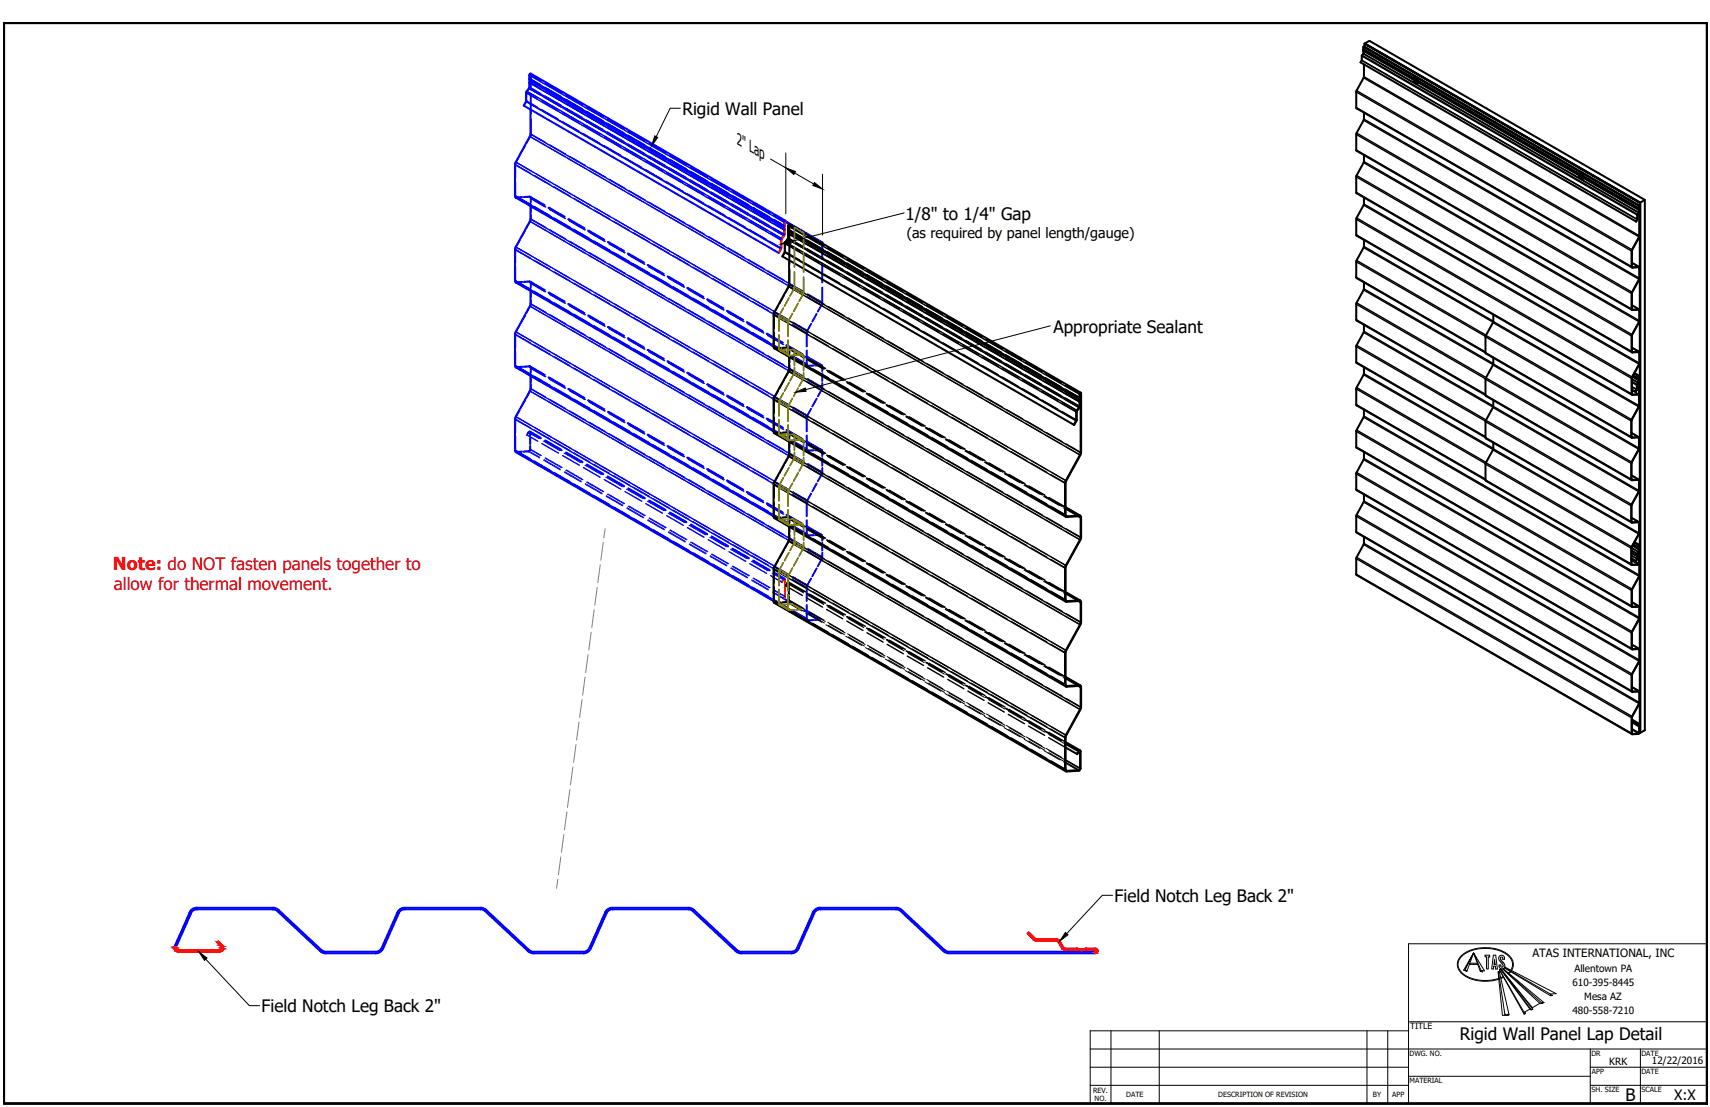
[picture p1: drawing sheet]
<svg xmlns="http://www.w3.org/2000/svg" width="432mm" height="279mm" viewBox="0 0 432 279" stroke-linecap="round" stroke-linejoin="round" font-family="sans-serif">
<defs><g id="words">
<text font-size="4.5" fill="#f00" x="28.5" y="143.8">Note: do NOT fasten panels together to</text>
<g font-size="4.3">
<text x="172.3" y="29">Rigid Wall Panel</text>
<text x="228.7" y="55.4">1/8&quot; to 1/4&quot; Gap</text>
<text x="266" y="84">Appropriate Sealant</text>
<text x="281.4" y="227.7">Field Notch Leg Back 2&quot;</text>
<text x="66.1" y="255.5">Field Notch Leg Back 2&quot;</text>
<text x="368.7" y="262.5">Rigid Wall Panel Lap Detail</text>
<text x="410.5" y="277.8">B</text>
</g>
<text font-size="4.3" fill="#f00" x="28.7" y="149">allow for thermal movement.</text>
<text font-size="4.1" x="186" y="36.3" transform="rotate(30 186 36.3)">2&quot; Lap</text>
<g font-size="3.6">
<text x="229" y="60">(as required by panel length/gauge)</text>
<text x="422.8" y="277.6">X:X</text>
</g>
<text font-size="2.9" x="387" y="241.7">ATAS INTERNATIONAL, INC</text>
<g font-size="2.5">
<text x="397.5" y="245.4">Allentown PA</text>
<text x="397.1" y="249">610-395-8445</text>
<text x="397.1" y="256">480-558-7210</text>
<text x="400.1" y="252.4">Mesa AZ</text>
<text x="406.4" y="268.8">KRK</text>
<text x="417.1" y="268.4">12/22/2016</text>
</g>
<text font-size="2.2" x="356.1" y="259.8">TITLE</text>
<g font-size="1.8">
<text x="355.9" y="266.5">DWG. NO.</text>
<text x="401.8" y="266.5">DR</text>
<text x="414.5" y="266.5">DATE</text>
<text x="276" y="275.8">REV.</text>
<text x="355.9" y="273.4">MATERIAL</text>
<text x="401.9" y="275.7">SH. SIZE</text>
<text x="402" y="271.1">APP</text>
<text x="414.5" y="271.1">DATE</text>
<text x="414.5" y="275.7">SCALE</text>
<text x="276.4" y="278">NO.</text>
<text x="284.4" y="276.9">DATE</text>
<text x="307.6" y="276.9">DESCRIPTION OF REVISION</text>
<text x="346.7" y="276.9">BY</text>
<text x="351.5" y="276.9">APP</text>
</g>
</g></defs>
<!-- layer: Border (ANSI) -->
<path d="M.9 5.8h430.2v272.7h-430.2z" fill="none" stroke="#000" stroke-width=".7"/>
<!-- layer: Sketch Geometry (ANSI) -->
<g fill="none" stroke="#000" stroke-width=".25">
<path d="M355.7 238.2h75.4v40.3h-75.4zM355.7 257.9h75.4M275.3 264.8h155.8M275.3 269.4h80.4M275.3 273.9h80.4M280.5 260.2v18.3M292.7 260.2v18.3M345.2 260.2v18.3M350.4 260.2v18.3M355.7 260.2h-80.4v18.3h80.4M355.7 271.6h45.9M401.6 269.4h29.5"/>
<path d="M401.6 273.9h29.5M401.6 264.8v13.7M414.2 264.8v13.7"/>
</g>
<!-- layer: Logo -->
<g fill="none" stroke="#000" stroke-width=".25">
<path d="M371 243.4h2.1M371.2 243.1h1.9M372.1 240.5l-2.1 4.2 .4 .5-.8-.3zM374 245h.9l-2.8-4.5 1.7 4.7M374 245l-1.9-4.5-1.7 4.7M374 245l-.2 .2 .5 .1-.1-.3M375 241.1h1.2v.4h-.4v3.1h-.4v-3.1h-.4zM377.1 241.1h.6l.4 3.5h-.4l-.1-.7h-.4l-.1 .7h-.4zM377.4 242.2l.1 1.2h-.3zM378.4 245.3l.2-.1 2.5 10.9M378.4 245.3l1.6 10.7M378.4 245.3h-.1l1.1 11h1.5l.2-.2-.2-.1-.4 .2-.5-.2v.2"/>
<path d="M378.5 241.8l.5 1a.99 .99 0 0 1 .4 1.3l-.4-.1v-.4h-.5a.76 .76 0 0 0 1 .9 .76 .76 0 0 0 .3-1.3l-.8-.9-.1-.5M378.5 241.8a.73 .73 0 0 1 .7-.7 .73 .73 0 0 1 .7 .7M378.6 244.7l6.3 10.8M378.9 244.6l7.4 10.1M378.9 241.8l.3-.3 .3 .3M378.9 244.6l-.3 .2 6.3 11.2M378.9 244.6l7.8 10.3M379 244.6l8 10.1M379 244.5l8 9.8M379 244.6h-.1M379 244.5v.1M379.4 244.6l9.4 8.6"/>
<path d="M379.5 241.8v.3h.4v-.3M379.5 244.5l9.7 8.6M379.6 246.5l-.7 .3M379.6 244.5l10.3 8.6-.6-.1 .2 .3-.7-.1M379.7 246.7l-.7 .3M379.8 244.3l-.1 .1M379.9 244.3l11.6 7M379.9 244.2l11.6 6.7M380 244.1l13 6.7-1.5 .1M381.3 245.1l-.4 .5M381.5 245.3l-.4 .4M381.5 244.9a2.85 2.85 0 0 0-1.3-4.1 10.1 10.1 0 0 0-11 .5 2.83 2.83 0 0 0 .5 4.7 10.5 10.5 0 0 0 8.7 1"/>
<path d="M381.7 245a3.2 3.2 0 0 0-1.7-4.6 10 10 0 0 0-11.3 1.1 3.2 3.2 0 0 0 1.5 5 11 11 0 0 0 8.3 .7M385.1 255.4l.1 .3-.3 .3M386.3 254.7l-1.4 .8v.5M386.3 254.7l.4 .2 .3-.2M387 254.3v.4M388.8 253.2l-1.8 1.1M391.5 250.9v.4h.5l-.5-.3"/>
</g>
<!-- layer: Visible (ANSI) -->
<g fill="none" stroke="#00f" stroke-width=".51">
<path d="M133.6 19l.4-.4 64.4 37.1M133.7 19v1.3M133.7 22l-.8 1.3-.1 2.3-.6 1 64.4 37.2M133.7 20.4v1.7M133.7 20.3v.1M134 27.6l-.1 6.6-3.8 7.2v8.4l65.2 37.7M134 52l-.1 3.7-3.8 7.1-.1 8 .2 .5 65.1 37.6M198.4 55.9l9.3 5.3-.1 .1-9.3-5.3M134 73.4l-.1 3.7-3.7 6.6M207.6 61.3v.1M207.7 61.2v.3M130.2 83.7l-.2 .7v7.9l.2 .4 65.1 37.6"/>
<path d="M134 94.9l-.1 3.6-3.7 6.6-.2 .7M130 113.7l.2 .4 65.1 37.6M130 105.8v7.9M47.9 230.3a1.99 1.99 0 0 1 1.8-1.2h19.2l.8 .1 .6 .5 10.8 10.1 1.2 .4h12.6l.7-.2 .8-.8 3.9-8.9M49.7 229.5l-.7 .2-.8 .8-3.8 8.5-.3-.1 3.8-8.6M49.7 229.5h19.2M68.9 229.5l1.1 .4M70.1 230l10.8 10.1 .6 .4 .8 .1h12.6a2.04 2.04 0 0 0 1.8-1.2M100.3 230.3a1.99 1.99 0 0 1 1.9-1.2h19.6l1 .6 11.3 10.4 13.2 .1 .8-.2 .7-.8M102.2 229.5l-.7 .2-.8 .8-4 8.9M102.2 229.5h19.2M121.4 229.5l1.1 .4"/>
<path d="M152.8 230.3a1.99 1.99 0 0 1 1.9-1.2h19.1l.8 .1 11.4 10.6 1.2 .4h12.6l.7-.2 .8-.8 4-8.9M152.8 230.3l-4 8.9M154.6 229.5l-.7 .2-.8 .8-3.9 8.9a2.08 2.08 0 0 1-1.9 1.2h-12.6l-.7-.1-.7-.4-10.8-10.1M154.7 229.5h19.2M173.8 229.5l1.2 .4M207.1 229.5l-.7 .2-.8 .8-4 8.9a2 2 0 0 1-1.8 1.2h-12.6l-.8-.1-.6-.4-10.8-10.1M207.1 229.5h19.2M226.3 229.5l1.1 .4M227.4 230l10.8 10.1 1 .5h37.4v-.4h-37.3l-.8-.4-11.5-10.6-.7-.1h-19.2a1.97 1.97 0 0 0-1.9 1.2"/>
</g>
<g fill="none" stroke="#f00" stroke-width=".51">
<path d="M198 59.2l-.8 1.4M198 56.1l.4-.4v.2l-.3 .1v.9M198 57h.1M198 58h.1M198 56.1v.9M198 58.1v1.1M198 57.1l.1 .4M198.1 57.4v.1M198.1 57.5l-.1 .5M198.1 59.1l-.8 1.4M198.1 56.9h.1M198.1 57.9v.1"/>
<path d="M198.1 58v1.1M198.1 57l.1 .4M198.2 57.3v.2M198.2 57.5l-.1 .4M197.1 62.8l-.4 1.1 .5-1M197.2 60.6l-.1 2.2M197.3 62.6l-.1 .2M197.3 60.5v2.1M56.1 238.6a.96 .96 0 0 1 .2 1 .96 .96 0 0 1-.9 .6h-10.5a.94 .94 0 0 1-.8-1.3M56.1 238.6l-1-1-.3 .3 1.1 1.1-.1 .6-.4 .2h-10.4l-.5-.2-.1-.6M261.1 237.2l.6 .3h5.1M261.4 236.9l.3 .2"/>
<path d="M261.4 237l-1.6-1.7-.3 .3 1.6 1.7M261.7 237.1h5.1M266.8 237.1l.8 .4M266.8 237.5l.5 .2 1.2 2 3.4 .1M267.6 237.5l1.2 1.9h3.1l1.3 .2 1.1-.2h2.3a.59 .59 0 0 1 .5 .6 .59 .59 0 0 1-.6 .6M271.9 239.8a3.8 3.8 0 0 0 2.4 0M274.3 239.8h2.3l.1 .2-.2 .2"/>
</g>
<!-- layer: Hatch (ANSI) -->
<g fill="#f00" stroke="#f00" stroke-width=".25">
<path d="M259.8 235.3l.3 .3h-.6z"/>
<path d="M268.2 239.3h.5z"/>
<path d="M274.2 239.4h2.5z"/>
<path d="M276.7 239.8h.4z"/>
<path d="M273 240h.2z"/>
<path d="M276.7 240.2h.4z"/>
<path d="M276.6 240.2h.5z"/>
<path d="M276.6 240.6h.2z"/>
<path d="M55.1 237.6l.3 .3h-.6z"/>
<path d="M259.5 235.6l1.9 1.4-1.3-1.4zM259.5 235.6l1.9 1.4h-.5z"/>
<path d="M260.9 237h.6zM260.9 237h.6z"/>
<path d="M260.9 237h.6zM260.9 237h.6z"/>
<path d="M261 237l.6 .1zM261 237l.6 .1z"/>
<path d="M261 237.1h.7zM261 237.1h.7z"/>
<path d="M261 237.1h6zM261 237.1h6z"/>
<path d="M261 237.1h6.1zM261 237.1h6.1z"/>
<path d="M261 237.1l6.3 .1zM261 237.1l6.3 .1z"/>
<path d="M261.1 237.2l6.2 .1zM261.1 237.2l6.2 .1z"/>
<path d="M261.1 237.3h6.3zM261.1 237.3h6.3z"/>
<path d="M261.2 237.3h6.3zM261.2 237.3h6.3z"/>
<path d="M261.3 237.3l6.2 .1zM261.3 237.3l6.2 .1z"/>
<path d="M261.4 237.4h6.1zM261.4 237.4h6.1z"/>
<path d="M261.4 237.4l6.1 .1zM261.4 237.4l6.1 .1z"/>
<path d="M261.5 237.5h6.1zM261.5 237.5h6.1z"/>
<path d="M266.8 237.5h.8zM266.8 237.5h.8z"/>
<path d="M266.9 237.5h.7zM266.9 237.5h.7z"/>
<path d="M267 237.5h.6zM267 237.5h.6zM267.1 237.5h.5zM267.1 237.5h.5z"/>
<path d="M267.1 237.5l.5 .1zM267.1 237.5l.5 .1z"/>
<path d="M267.2 237.6l.5 .1zM267.2 237.6l.5 .1z"/>
<path d="M267.2 237.7h.5zM267.2 237.7h.5z"/>
<path d="M267.3 237.7l1.2 1.4-.8-1.4zM267.3 237.7l1.2 1.4h-.4z"/>
<path d="M268.1 239.1l.5 .1zM268.1 239.1l.5 .1z"/>
<path d="M268.1 239.2l.5 .1zM268.1 239.2l.5 .1z"/>
<path d="M268.2 239.3h.5zM268.2 239.3h.5zM268.2 239.3h.5z"/>
<path d="M268.2 239.3l.6 .1zM268.2 239.3l.6 .1z"/>
<path d="M268.2 239.4h.7zM268.2 239.4h.7z"/>
<path d="M268.2 239.4h.8zM268.2 239.4h.8z"/>
<path d="M274.4 239.4h2.3zM274.2 239.4h2.5zM274.2 239.4h2.5z"/>
<path d="M268.2 239.4h3.8zM268.2 239.4h3.8z"/>
<path d="M274.2 239.4h2.6zM274.1 239.4h2.7z"/>
<path d="M268.2 239.4l4 .1zM268.2 239.4l4 .1z"/>
<path d="M274.1 239.4l2.8 .1zM273.8 239.5h3.1z"/>
<path d="M273.8 239.5l3.2 .1zM273.4 239.6h3.6z"/>
<path d="M268.3 239.5l4.6 .1zM268.3 239.5l4.6 .1z"/>
<path d="M273.4 239.6h3.6zM273.2 239.6h3.8z"/>
<path d="M268.4 239.6h4.6zM268.4 239.6h4.6z"/>
<path d="M273.2 239.6h3.8zM273.1 239.6h3.9z"/>
<path d="M268.4 239.6h4.7zM268.4 239.6h4.7z"/>
<path d="M268.4 239.6h8.6zM268.4 239.6h8.6z"/>
<path d="M268.5 239.6l8.6 .1zM268.5 239.6l8.6 .1z"/>
<path d="M268.5 239.7h8.6zM268.5 239.7h8.6zM268.7 239.7h8.4zM268.7 239.7h8.4z"/>
<path d="M268.7 239.7l8.4 .1zM268.7 239.7l8.4 .1z"/>
<path d="M268.8 239.8h8.3zM268.8 239.8h8.3z"/>
<path d="M276.6 239.8h.5zM276.6 239.8h.5z"/>
<path d="M271.8 239.8h2.6zM271.8 239.8h2.5z"/>
<path d="M276.6 239.8h.5zM276.6 239.8h.5z"/>
<path d="M276.6 239.8h.5zM276.6 239.8h.5zM276.7 239.8h.4z"/>
<path d="M276.7 239.8l.4 .1zM276.7 239.8l.4 .1z"/>
<path d="M276.7 239.9h.4zM276.7 239.9h.4z"/>
<path d="M276.7 239.9h.5zM276.7 239.9h.5z"/>
<path d="M276.7 239.9h.5zM276.7 239.9h.5zM276.8 239.9h.4zM276.8 239.9h.4z"/>
<path d="M271.9 239.8l1.3 .2 1.1-.2zM271.9 239.8l1.3 .2z"/>
<path d="M276.8 239.9l.4 .1zM276.8 239.9l.4 .1z"/>
<path d="M273 240h.2zM273 240h.2z"/>
<path d="M276.8 240h.4zM276.8 240h.4z"/>
<path d="M276.8 240l.4 .1zM276.8 240l.4 .1zM276.8 240.1h.4zM276.8 240.1h.4z"/>
<path d="M276.8 240.1h.4zM276.8 240.1h.4z"/>
<path d="M276.7 240.1h.5zM276.7 240.1h.4z"/>
<path d="M276.7 240.1h.4zM276.7 240.1h.4z"/>
<path d="M276.7 240.1l.4 .1zM276.7 240.1l.4 .1zM276.7 240.2h.4z"/>
<path d="M276.7 240.2h.4zM276.6 240.2h.5z"/>
<path d="M276.6 240.2h.5zM276.6 240.2h.5zM276.6 240.2h.5z"/>
<path d="M276.6 240.2h.5zM276.6 240.2l.5 .1z"/>
<path d="M276.6 240.3h.5zM276.6 240.3l.4 .1z"/>
<path d="M276.6 240.4h.4zM276.6 240.4h.4z"/>
<path d="M276.6 240.4h.4zM276.6 240.4l.3 .1z"/>
<path d="M276.6 240.5h.3zM276.6 240.5l.2 .1z"/>
<path d="M276.6 240.6h.1zM276.6 240.6h.1z"/>
<path d="M54.8 237.9l1.3 .7-.7-.7zM54.8 237.9l1.3 .7h-.5z"/>
<path d="M55.6 238.6l.6 .2zM55.6 238.6l.6 .2z"/>
<path d="M55.7 238.8l.6 .1zM55.7 238.8l.6 .1z"/>
<path d="M55.8 238.9h.5zM55.8 238.9h.5z"/>
<path d="M55.9 238.9l.4 .1zM55.9 238.9l.4 .1z"/>
<path d="M44.1 238.9l.3 .1zM44.1 238.9l.3 .1h-.4zM44 239h.4zM44 239h.4z"/>
<path d="M55.9 239h.5zM55.9 239h.5z"/>
<path d="M55.9 239l.5 .1zM55.9 239l.5 .1z"/>
<path d="M44 239h.4zM44 239l.4 .1z"/>
<path d="M56 239.1l.4 .1zM56 239.1l.4 .1z"/>
<path d="M44 239.1l.4 .1zM44 239.1l.4 .1z"/>
<path d="M44 239.2h.4zM44 239.2h.4z"/>
<path d="M56 239.2l.4 .1zM56 239.2l.4 .1z"/>
<path d="M44 239.2l.4 .1zM44 239.2l.4 .1z"/>
<path d="M56 239.3h.4zM56 239.3l.4 .1z"/>
<path d="M44 239.3l.4 .1zM44 239.3l.4 .1z"/>
<path d="M44 239.4h.4zM44 239.4h.4z"/>
<path d="M56 239.4l.4 .1zM56 239.4l.4 .1z"/>
<path d="M56 239.5h.4zM56 239.5h.4z"/>
<path d="M44 239.4l.5 .1zM44 239.4l.5 .1z"/>
<path d="M44 239.5l.5 .1zM44 239.5l.5 .1z"/>
<path d="M55.9 239.5h.5zM55.9 239.5l.4 .1z"/>
<path d="M44 239.6h.5zM44 239.6h.5z"/>
<path d="M55.9 239.6h.4zM55.9 239.6h.4z"/>
<path d="M55.9 239.6h.4zM55.9 239.6l.4 .1z"/>
<path d="M44.1 239.6l.5 .1zM44.1 239.6l.5 .1z"/>
<path d="M44.1 239.7h.5zM44.1 239.7h.5z"/>
<path d="M55.8 239.7h.5zM55.7 239.7h.6z"/>
<path d="M44.1 239.7h.6zM44.1 239.7h.6z"/>
<path d="M55.7 239.7h.6zM55.6 239.8h.6z"/>
<path d="M44.1 239.7l.6 .1zM44.1 239.7l.6 .1z"/>
<path d="M55.6 239.8h.6zM55.6 239.8h.6z"/>
<path d="M55.6 239.8h.6zM55.5 239.8h.7z"/>
<path d="M44.2 239.8h.6zM44.2 239.8h.6z"/>
<path d="M55.5 239.8h.7zM55.4 239.8h.8z"/>
<path d="M44.2 239.8h.8zM44.2 239.8h.8z"/>
<path d="M44.2 239.8h12zM44.2 239.8l12 .1z"/>
<path d="M44.2 239.9h12zM44.2 239.9h11.9z"/>
<path d="M44.3 239.9h11.8zM44.3 239.9l11.8 .1z"/>
<path d="M44.3 240h11.8zM44.3 240h11.7z"/>
<path d="M44.4 240h11.6zM44.4 240l11.5 .1z"/>
<path d="M44.5 240.1h11.4zM44.5 240.1h11.3z"/>
<path d="M44.6 240.1h11.2zM44.6 240.1h11.2z"/>
<path d="M44.6 240.1h11.2zM44.6 240.1l11 .1z"/>
<path d="M44.8 240.2h10.8zM44.8 240.2h10.8z"/>
<path d="M44.8 240.2h10.8zM44.8 240.2h10.6z"/>
</g>
<!-- layer: Hidden (ANSI) -->
<g fill="none" stroke="#f00" stroke-width=".36">
<path d="M197.5 146.7l-.1 .2 .1-.1M197.6 146.5l-.1 .2M198 146.2l-.4 .5M198 150.9l-.2 .2h.2M198 146l-.4 .4M198 146.2l.2 .1v.9M198.1 146l.2 .1v1M198.1 150.7l-.1 .2M198.2 149.7l-.1 1M198.2 147.6v1.7M198.2 150.8l-.2 .2M198.3 149.6l-.1 1.1"/>
<path d="M198.3 147.5v1.7"/>
</g>
<g fill="none" stroke="#00f" stroke-width=".36">
<path d="M133.8 19.6v1.1M133.8 19.2v.3M133.9 18.7l-.1 .4M134 18.6h.1M134.1 18.7v3.9M131.3 39.3l-1 1.8M132.5 26.5l-.2 .2M132.7 36.7l-1.2 2M132.7 26l-.2 .4M133 23.3v.5M133 25l-.2 1M133 24v.8"/>
<path d="M133 23.2v.1M133.2 22.9l-.2 .3M133.4 22.6l-.1 .3M133.8 22.1l-.3 .5M133.8 21.7v.4M133.8 21.2v.4M133.8 20.7v.4M134 23.8v3.8M134 34.3l-1 1.9M134.1 34l-.1 .3M134.1 30v4M134.1 23.8v4.9"/>
<path d="M136.7 20.4l-2.8-1.6 .1 3.9M137.7 20.9l4.2 2.5M143 24l4.2 2.4M148.2 27l4.2 2.4M153.5 30l4.2 2.5M158.7 33.1l4.3 2.4M164 36.1l4.2 2.4M169.2 39.2l4.3 2.4M130.2 45.9v3.7M130.2 41.4v3.6M130.3 41.1l-.1 .2M130.3 49.6l1.6 .1"/>
<path d="M130.3 49.7l3.8 2.2M131.8 49.8l-1.5 .1M132.2 49.8h1.7M132.3 49.6l1.7 .1M132.7 58.1l-1.2 2M133.8 49.8l3.7 2.1M133.9 49.6l3.7 2.2M133.9 49.9l.1 .6M134 50.7v.7M134 51.6v.4M134 55.7l-1 1.9M134 49.8l.1 1.4"/>
<path d="M134.1 55.4l-.1 .3M134.1 51.6v2M134.1 54.1v1.3M135.1 52.5l4 2.3M138.5 52.5l4.1 2.3M138.6 52.3l4 2.4M140.1 55.3l4 2.4M143.5 55.4l4 2.3M143.6 55.2l4.1 2.3M145.1 58.2l4 2.4M148.5 58.3l4.1 2.3M148.6 58.1l4 2.3"/>
<path d="M174.5 42.2l4.2 2.4M179.8 45.2l4.2 2.4M185 48.3l4.2 2.4M190.3 51.3l4.2 2.4M195.5 54.3l2.8 1.6M130.2 67.3v3.7M130.3 62.5l-.1 3.9M130.3 71.1h1.6M130.3 71.1l3.8 2.2M131.3 60.7l-1 1.8M131.8 71.3h-1.5M132.2 71.2h1.7"/>
<path d="M132.3 71l1.7 .1M132.7 79.5l-1.2 2.1M133.8 71.2l3.7 2.2M133.9 71l3.7 2.2M133.9 71.3l.1 .7M134 72.2v.7M134 73v.4M134 77.1l-1 1.9M134 71.2l.1 1.4M134.1 76.9l-.1 .2M134.1 75.6v1.2M134.1 73.1v1.9"/>
<path d="M135.1 73.9l4 2.3M138.5 73.9l4.1 2.3M138.6 73.8l4 2.3M140.1 76.8l4 2.3M143.5 76.8l4 2.3M143.6 76.7l4.1 2.3M145.1 79.7l4 2.3M148.5 79.7l4.1 2.3M148.6 79.5l4 2.4M150.1 61.1l4 2.4M153.6 61.2l4 2.3M153.7 61l4 2.3"/>
<path d="M155.1 64l4 2.3M158.6 64.1l4 2.3M158.7 63.9l4 2.3M160.1 66.9l4 2.3M163.6 67l4 2.3M163.7 66.8l4 2.3M165.1 69.8l4.1 2.3M168.6 69.9l4 2.3M168.7 69.7l4 2.3M170.2 72.7l4 2.3M173.6 72.8l4 2.3M173.7 72.6l4 2.3"/>
<path d="M175.2 75.6l4 2.3M178.6 75.6l4 2.3M178.7 75.5l4 2.3M180.2 78.5l4 2.3M183.6 78.5l4 2.3M183.7 78.4l4 2.3M206.2 79.1l-1.1 2.1M206.3 79.2l-1.1 2M207.5 76.8l-1 1.8M207.5 76.6v.1M207.6 61.4v3.8M207.6 66.4v4.9"/>
<path d="M207.6 72.6v3.9M207.6 76.8l-1 1.9M207.7 76.5l-.1 .3M207.7 72.5v4M207.7 61.5v3.7M207.7 66.5v4.8M130.2 88.7v3.7M130.2 84.2v3.6M130.3 84l-.1 .2M130.3 92.5h1.6M130.3 92.6l3.8 2.1M131.3 82.1l-1 1.8"/>
<path d="M131.8 92.7h-1.5M132.2 92.7h1.7M132.3 92.5h1.7M133.8 92.6l3.7 2.2M133.9 92.4l3.7 2.2M133.9 92.7l.1 .7M134 93.5v.8M134 94.5v.4M134 98.6l-1 1.8M134 92.6l.1 1.4M134.1 98.3l-.1 .2M134.1 97v1.2"/>
<path d="M134.1 94.5v2M135.1 95.3l4 2.3M138.5 95.3l4.1 2.4M138.6 95.2l4 2.3M140.1 98.2l4 2.3M143.5 98.2l4 2.4M143.6 98.1l4.1 2.3M150.1 82.5l4 2.4M153.6 82.6l4 2.3M153.7 82.4l4 2.3M155.1 85.4l4 2.3M158.6 85.5l4 2.3"/>
<path d="M158.7 85.3l4 2.3M160.1 88.3l4 2.3M163.6 88.4l4 2.3M163.7 88.2l4 2.3M165.1 91.2l4.1 2.3M168.6 91.3l4 2.3M168.7 91.1l4 2.3M170.2 94.1l4 2.3M173.6 94.2l4 2.3M173.7 94l4 2.3M175.2 97l4 2.3M178.6 97.1l4 2.3"/>
<path d="M178.7 96.9l4 2.3M180.2 99.9l4 2.3M183.6 100l4 2.3M183.7 99.8l4 2.3M185.2 81.4l4 2.3M188.6 81.4l4 2.3M188.7 81.3l4 2.3M190.2 84.3l4 2.3M193.6 84.3l4 2.3M193.7 84.2l4 2.3M195.2 87.2l4 2.3M195.3 87.5l3.8 2.1"/>
<path d="M198.6 87.2l4 2.3M198.7 87.1l4 2.3M200.1 90.2l3.7 2.2M200.2 90.1l3.8 2.1M203.6 88.5l.1 3.7M203.6 90.1l3.8 2.2M203.7 83.9l-.1 3.6M203.7 83.6v.3M203.7 89.9l3.8 2.2M203.8 92.3h1.7M203.8 88.4v3.7M203.8 83.6v3.8"/>
<path d="M203.9 92.2h1.6M204.8 81.7l-1 1.9M204.9 81.7l-1 1.9M205.8 92.3h1.6M205.9 92.1l1.7 .1M207.5 98.2l-1 1.8M207.5 92.4l.1 1.3M207.5 98v.2M207.6 94.2v2M207.6 96.7v1.2M207.6 98.2l-1 1.9M207.6 92.2l.1 1.5"/>
<path d="M207.7 98l-.1 .2M207.7 96.6v1.3M207.7 94.1v2M130.2 110.1v3.7M130.2 105.6v3.6M130.3 105.4l-.1 .2M130.3 113.9h1.5M130.3 114l3.8 2.1M131.3 103.5l-1 1.8M131.8 114.1h-1.5M132.7 100.9l-1.2 2.1M133.1 109.6l-.1 .2 2.8 1.6"/>
<path d="M133.2 109.7l-.1 .1M133.3 109.3l-.1 .3M133.4 109.4l-.2 .2M133.6 113.8l-1.4 .1M133.6 109l-.2 .4M133.6 108.9l-.3 .4M133.7 113.9l-1.5 .2M133.7 109l.1 1.1M133.7 108.9l.3 .1v1M133.8 109l2.7 1.6M133.8 112.5l-.1 1.2M133.8 110.5v1.6"/>
<path d="M133.9 108.9l2.7 1.6M133.9 113.6l-.2 .3M134 112.5l-.1 1.1M134 110.4v1.6M135.1 116.7l4 2.3M136.8 111.9l4.2 2.5M137.6 111.2l4.2 2.5M137.7 111.1l4.2 2.4M140.1 119.6l4 2.3M142.1 115l4.2 2.4M142.8 114.3l4.2 2.4M142.9 114.1l4.2 2.4"/>
<path d="M145.1 101.1l4 2.3M147.3 118l4.2 2.5M148.1 117.3l4.2 2.4M148.2 117.1l4.2 2.4M148.5 101.1l4.1 2.3M148.6 101l4 2.3M150.1 104l4 2.3M153.6 104l4 2.3M153.7 103.9l4 2.3M155.1 106.9l4 2.3M158.6 106.9l4 2.3M158.7 106.7l4 2.3"/>
<path d="M160.1 109.7l4 2.4M163.6 109.8l4 2.3M163.7 109.6l4 2.3M165.1 112.6l4.1 2.3M168.6 112.7l4 2.3M168.7 112.5l4 2.3M170.2 115.5l4 2.3M173.6 115.6l4 2.3M173.7 115.4l4 2.3M175.2 118.4l4 2.3M178.6 118.5l4 2.3M178.7 118.3l4 2.3"/>
<path d="M185.2 102.8l4 2.3M188.6 102.8l4 2.3M188.7 102.7l4 2.3M190.2 105.7l4 2.3M193.6 105.7l4 2.3M193.7 105.6l4 2.3M195.2 108.6l4 2.3M195.3 108.9l3.8 2.1M198.6 108.6l4 2.3M198.7 108.5l4 2.3M200.1 111.6l3.7 2.2M200.2 111.5l3.8 2.1"/>
<path d="M203.6 109.9l.1 3.8M203.6 111.5l3.8 2.2M203.7 105.3l-.1 3.6M203.7 105v.3M203.7 111.4l3.8 2.1M203.8 113.7l1.7 .1M203.8 105.3v3.6M203.8 109.8v3.7M203.8 105v.2M203.9 113.6h1.6M204.8 103.1l-1 1.9M204.9 103.2l-1 1.8"/>
<path d="M205.8 113.7h1.6M205.9 113.6h1.7M206.2 100.6l-1.1 2M206.3 100.6l-1.1 2.1M207.5 119.6l-1 1.9M207.5 113.8l.1 1.3M207.5 119.4v.2M207.6 118.1v1.3M207.6 115.6v2M207.6 119.6l-1 1.9M207.6 113.7l.1 1.4M207.7 119.4l-.1 .2"/>
<path d="M207.7 118v1.3M207.7 115.6v2M145.1 122.5l4 2.3M150.1 125.4l4 2.3M152.6 121l4.2 2.5M153.3 120.3l4.2 2.5M153.4 120.2l4.2 2.4M155.1 128.3l4 2.3M157.8 124.1l4.2 2.4M158.6 123.4l4.2 2.4M158.7 123.2l4.2 2.4M160.1 131.2l4 2.3"/>
<path d="M163.1 127.1l4.2 2.4M163.8 126.4l4.2 2.4M163.9 126.2l4.2 2.4M165.1 134.1l4.1 2.3M168.4 130.1l4.1 2.5M169.1 129.4l4.2 2.5M169.2 129.3l4.2 2.4M170.2 136.9l4 2.3M173.6 133.2l4.2 2.4M174.3 132.5l4.2 2.4M174.4 132.3l4.2 2.4M175.2 139.8l4 2.3"/>
<path d="M178.9 136.2l4.1 2.4M179.6 135.5l4.2 2.4M179.7 135.3l4.2 2.4M180.2 121.3l4 2.3M183.6 121.4l4 2.3M183.7 121.2l4 2.3M184.1 139.2l4.2 2.5M184.8 138.5l4.2 2.4M184.9 138.4l4.2 2.4M185.2 124.2l4 2.3M188.6 124.3l4 2.3M188.7 124.1l4 2.3"/>
<path d="M190.2 127.1l4 2.3M193.6 127.1l4 2.4M193.7 127l4 2.3M195.2 130l4 2.3M195.3 130.3l3.8 2.2M198.6 130l4 2.3M198.7 129.9l4 2.3M200.1 133l3.7 2.2M200.2 132.9l3.8 2.1M203.6 131.3l.1 3.8M203.6 132.9l3.8 2.2M203.7 126.7l-.1 3.7"/>
<path d="M203.7 126.4v.3M203.7 132.8l3.8 2.1M203.8 135.1l1.7 .1M203.8 131.2v3.7M203.8 126.7v3.6M203.9 135h1.6M204.8 124.5l-1 1.9M204.9 124.6l-1.1 2.1M205.8 135.1l1.6 .1M205.9 135h1.7M206.2 122l-1.1 2M206.3 122l-1.1 2.1"/>
<path d="M207.5 135.2l.1 1.4M207.6 139.5v1.3M207.6 137v2M207.6 135.1l.1 1.4M207.7 137v2M207.7 139.5v1.2M180.2 142.7l4 2.3M185.2 145.6l4 2.3M189.3 142.3l4.3 2.4M190.1 141.6l4.2 2.4M190.2 148.5l4 2.3M190.2 141.4l4.2 2.4"/>
<path d="M194.6 145.3l2.8 1.6M195.2 151.4l4 2.3M195.3 151.7l3.8 2.2M195.3 144.6l2.8 1.6M195.4 144.4l2.8 1.6M197.8 151.1l4.1 2.4M197.9 151l4 2.3M200.1 154.5l3.7 2.1M200.2 154.3l3.8 2.2M203 154.1l4.1 2.4M203.1 154l4.1 2.3M203.6 152.7l.1 3.8"/>
<path d="M203.7 148.2l-.1 3.6M203.7 147.9v.2M203.8 156.6h1.6M203.8 152.6v3.8M203.8 148.1v3.6M203.8 147.9v.2M203.9 156.4h1.6M204.8 145.9l-1 1.9M204.9 146l-1 1.8M206.2 143.4l-1.1 2M206.3 143.4l-1.1 2.1M207.1 156.5l-1.3 .1"/>
<path d="M207.2 156.3l-.1 .2M207.2 156.3l-1.4 .1M207.5 141l-1 1.9M207.5 140.8v.2M207.6 141.1l-1 1.8M207.7 140.8l-.1 .2"/>
</g>
<!-- layer: Visible Narrow (ANSI) -->
<g fill="none" stroke="#00f" stroke-width=".36">
<path d="M133.7 19l64.3 37.1M133.7 19.9l64.3 37.2M133.7 19.9l64.3 37.1M132.8 25.6l64.3 37.2M132.8 23.4l64.4 37.2M132.8 25.5l64.4 37.1M133 23l64.3 37.1M133.6 22.3l64.3 37.2M133.7 22.1l64.3 37.1M133.7 20.9l64.3 37.2M133.7 20.8l64.3 37.2M133.7 20.4l64.4 37.1"/>
<path d="M133.7 20.3l64.4 37.2M133.8 34.4l65.4 37.8M134 33.9l65.3 37.7M130 41.6l65.4 37.7M130 49.4l65.3 37.7M130.2 40.9l65.4 37.8M133.8 55.9l65.4 37.7M134 55.3l65.3 37.7M198.2 55.9l.1 .1M130 63l65.4 37.7M130 70.8l65.3 37.7M130.2 62.3l65.4 37.8"/>
<path d="M133.8 77.3l65.4 37.7M134 76.7l65.3 37.7M130 84.4l65.4 37.7M130 92.3l65.3 37.7M130.2 83.7l65.4 37.8M133.8 98.7l65.4 37.7M134 98.1l65.3 37.7M130 105.8l65.4 37.7M130 113.7l65.3 37.7M130.2 105.1l65.4 37.8"/>
</g>
<!-- layer: Hidden Narrow (ANSI) -->
<g fill="none" stroke="#00f" stroke-width=".25">
<path d="M133.7 19.9l.1-.1 2.8 1.6M133.7 19l.1-.1 2.8 1.6M133.8 19.8l-.1 .1M134 18.8l2.7 1.6M134 18.8h.1M134 18.8l2.8 1.5M132.8 23.4l.2-.1 2.7 1.6M132.8 25.5l.2-.1 2.7 1.6M133 23l2.8 1.7M133.6 22.3l2.8 1.7M133.7 22.1l.1-.1 2.8 1.6M133.7 20.3l.2-.1 2.7 1.6"/>
<path d="M133.7 20.8h.1M133.7 20.8l2.9 1.6M133.8 34.4l3.8 2.3M133.8 20.4h-.1M133.8 20.8l-.1 .1M133.8 20.4l2.8 1.5M134 33.9h.1M134 33.8v.1M134.1 33.8l3.8 2.2M136.8 25.5l4.2 2.5M136.8 27.6l4.2 2.4M136.9 25.3l4.2 2.4"/>
<path d="M137.4 24.6l4.2 2.4M137.6 24.2l4.2 2.4M137.6 21.1l4.2 2.4M137.6 23l4.2 2.4-4.2-2.4M137.6 22l4.2 2.4M137.7 22.5l4.2 2.4M137.7 22.4l4.2 2.4M137.7 21l4.3 2.4M137.9 20.9l4.2 2.4M138.7 37.2l4 2.3M138.8 36.5l4 2.4M142 28.6l4.2 2.4"/>
<path d="M142 30.7l4.2 2.4M142.1 28.3l4.2 2.5M142.7 27.6l4.2 2.5M142.9 27.2l4.2 2.4M142.9 24.1l4.2 2.4M142.9 26l4.2 2.4-4.2-2.4M142.9 25l4.2 2.5-4.2-2.4M142.9 25.5l4.2 2.5M142.9 25.4l4.2 2.5M143 24l4.2 2.5M143.1 24l4.3 2.4M143.8 39.4l4.1 2.4"/>
<path d="M147.3 31.6l4.2 2.4M147.3 33.7l4.2 2.4M147.4 31.4l4.2 2.4M147.9 30.7l4.2 2.4M148.1 30.2l4.2 2.5M148.1 27.1l4.2 2.5M148.1 29.1l4.2 2.4-4.2-2.4M148.1 28.1l4.2 2.4M148.2 28.6l4.2 2.4M148.2 28.5l4.2 2.4M148.2 27.1l4.2 2.4M148.4 27l4.2 2.4"/>
<path d="M152.5 34.6l4.3 2.5M152.5 36.7l4.3 2.5M152.6 34.4l4.2 2.4M153.2 33.7l4.2 2.4M153.4 33.3l4.2 2.4M153.4 30.2l4.2 2.4M153.4 32.1l4.2 2.4-4.2-2.4M153.4 31.1l4.2 2.4-4.2-2.4M153.4 31.6l4.2 2.5M153.4 31.5l4.2 2.4M153.5 30.1l4.2 2.4M153.6 30l4.3 2.4"/>
<path d="M157.8 37.7l4.2 2.4M157.8 39.8l4.2 2.4M157.9 37.4l4.2 2.5M158.4 36.7l4.3 2.5M158.6 36.3l4.2 2.4M158.6 33.2l4.2 2.4M158.6 35.1l4.2 2.5-4.2-2.4M158.6 34.1l4.2 2.5M158.7 34.6l4.2 2.5M158.7 34.5l4.2 2.5M158.7 33.1l4.2 2.4M158.9 33.1l4.2 2.4"/>
<path d="M163.7 39.8l4.2 2.4M163.9 39.3l4.2 2.5M163.9 36.3l4.2 2.4M163.9 38.2l4.2 2.4-4.2-2.4M163.9 37.1l4.2 2.5-4.2-2.4M163.9 37.7l4.2 2.4M163.9 37.6l4.2 2.4M164 36.1l4.2 2.5M164.2 36.1l4.2 2.4M169.1 39.3l4.2 2.4M169.2 39.2l4.2 2.4M169.4 39.1l4.2 2.4"/>
<path d="M130 41.6l.2-.1 3.7 2.2M130.1 49.4h-.1M130.1 49.4h.1M130.1 49.4l3.8 2.1M130.2 40.9l3.9 2.2M133.8 55.9l3.8 2.2M134 50.1l3.7 2.2M134 50.1h.1M134 55.2v.1M134.1 50.1l3.8 2.1M134.1 55.2h.1M134.1 55.2l3.8 2.2"/>
<path d="M134.3 51.9l-3.8-2.1v.1l3.7 2.2M134.9 44.3l4 2.3M134.9 52.1l4 2.3M135.1 43.7l4 2.3M135.2 52.7l4 2.3M135.3 52.5l4 2.3M137.4 51.7l-3.7-2.1-.1 .1 3.8 2.2M138.4 52.5l4 2.3M138.4 52.3l4 2.3M138.7 58.6l4 2.4M138.7 52.9l4 2.3M138.8 52.8l4 2.3"/>
<path d="M138.8 58l4 2.3M139.9 47.1l4 2.4M139.9 55l4 2.3M140.1 46.6l4 2.3M140.2 55.6l4 2.3M140.3 55.4l4 2.3M143.4 55.4l4 2.3M143.4 55.2l4 2.3M143.7 40.1l4 2.3M143.7 55.8l4 2.3M143.8 55.7l4.1 2.3M144.9 50l4 2.3"/>
<path d="M144.9 57.9l4 2.3M145.1 49.5l4 2.3M145.2 58.5l4 2.3M145.3 58.3l4 2.3M148.4 58.3l4 2.3M148.4 58.1l4 2.3M148.7 43l4 2.3M148.7 58.7l4 2.3M148.9 42.3l4 2.3M148.9 58.6l4 2.3M150 52.9l4 2.3M150.1 52.4l4 2.3"/>
<path d="M153.7 45.9l4 2.3M153.9 45.2l4 2.3M155 55.8l4 2.3M155.1 55.3l4 2.3M158.7 48.8l4 2.3M158.9 48.1l4 2.3M160 58.7l4 2.3M160.1 58.2l4 2.3M163 40.7l4.3 2.4M163 42.8l4.3 2.4M163.1 40.5l4.2 2.4M163.7 51.7l4 2.3"/>
<path d="M163.9 51l4 2.3M168.3 43.7l4.2 2.5M168.3 45.8l4.2 2.5M168.4 43.5l4.2 2.4M168.7 54.6l4 2.3M168.9 53.9l4 2.3M168.9 42.8l4.3 2.4M169.1 42.4l4.2 2.4M169.1 41.2l4.2 2.4-4.2-2.4M169.2 40.7l4.2 2.4M169.2 40.6l4.2 2.4M173.3 42.6l-4.2-2.4 4.2 2.4"/>
<path d="M173.6 46.8l4.2 2.4M173.6 48.8l4.2 2.5M173.6 46.5l4.3 2.5M173.7 57.5l4 2.3M173.9 56.8l4 2.3M174.2 45.8l4.2 2.5M174.4 45.4l4.2 2.4M174.4 42.3l4.2 2.4M174.4 44.2l4.2 2.5-4.2-2.4M174.4 43.2l4.2 2.5M174.4 43.7l4.2 2.5M174.4 43.6l4.2 2.5"/>
<path d="M174.5 42.2l4.2 2.4M174.7 42.2l4.2 2.4M178.8 49.8l4.2 2.4M178.8 51.9l4.2 2.4M178.9 49.6l4.2 2.4M178.9 59.7l4 2.3M179.5 48.9l4.2 2.4M179.6 48.4l4.2 2.5M179.6 45.4l4.2 2.4M179.6 47.3l4.2 2.4M179.6 46.2l4.2 2.5M179.7 46.8l4.2 2.4"/>
<path d="M179.7 46.7l4.2 2.4M179.7 45.2l4.2 2.5M179.9 45.2l4.2 2.4M184.1 52.8l4.2 2.5M184.1 54.9l4.2 2.5M184.1 52.6l4.3 2.4M184.7 51.9l4.2 2.4M184.9 51.5l4.2 2.4M184.9 48.4l4.2 2.4M184.9 50.3l4.2 2.4M184.9 49.3l4.2 2.4M184.9 49.7l4.3 2.4"/>
<path d="M184.9 49.8l4.3 2.4M185 48.3l4.2 2.4M185.2 48.2l4.2 2.4M189.3 55.9l4.2 2.4M189.3 57.9l4.2 2.5M189.4 55.6l4.2 2.5M190 54.9l4.2 2.5M190.1 54.5l4.2 2.4M190.1 51.4l4.2 2.4M190.1 53.3l4.2 2.5-4.2-2.4M190.2 52.8l4.2 2.5M190.2 52.7l4.2 2.5"/>
<path d="M190.2 51.3l4.2 2.4M190.4 51.2l4.2 2.5M194.3 54.7l-4.2-2.4 4.2 2.5M194.6 58.9l2.7 1.6M194.7 58.7l2.7 1.6M195.2 58l2.8 1.6M195.4 57.5l2.7 1.6M195.4 54.5l2.7 1.5M195.4 56.3l2.7 1.7-2.7-1.6M195.4 55.4l2.7 1.6M195.4 55.9l2.8 1.6M195.4 55.8l2.8 1.6"/>
<path d="M195.5 54.3l2.7 1.6M195.7 54.3l2.7 1.6M130.1 63h-.1M130.1 63l3.8 2.1M130.1 70.8h-.1M130.2 70.8h-.1M130.2 70.8l3.7 2.1M130.2 62.3l3.9 2.2M133.8 77.3l3.8 2.2M134 71.5l3.7 2.2M134 76.7h.1M134 71.5h.1"/>
<path d="M134.1 71.5l3.8 2.2M134.1 76.6v.1M134.1 76.6l3.8 2.2M134.3 73.3l-3.8-2.1v.1l3.7 2.2M134.9 65.7l4 2.3M134.9 73.5l4 2.3M135.1 65.1l4 2.3M135.2 74.1l4 2.3M135.3 73.9l4 2.3M137.4 73.1l-3.7-2.1-.1 .2 3.8 2.1M138.4 73.9l4 2.3M138.4 73.7l4 2.3"/>
<path d="M138.7 74.3l4 2.3M138.8 74.2l4 2.3M138.8 79.4l4 2.3M139.9 68.6l4 2.3M139.9 76.4l4 2.3M140.1 68l4 2.3M140.2 77l4 2.3M140.3 76.8l4 2.3M143.4 76.8l4 2.3M143.4 76.6l4 2.3M143.7 61.5l4 2.4M143.7 77.2l4 2.3"/>
<path d="M143.8 60.8l4.1 2.4M143.8 77.1l4.1 2.3M144.9 71.5l4 2.3M144.9 79.3l4 2.3M145.1 70.9l4 2.3M145.2 79.9l4 2.3M145.3 79.7l4 2.3M148.4 79.7l4 2.3M148.4 79.5l4 2.3M148.7 64.4l4 2.3M148.9 63.7l4 2.4M150 60.8l4 2.3"/>
<path d="M150 74.3l4 2.4M150.1 73.8l4 2.3M150.2 61.4l4 2.3M150.3 61.2l4 2.3M153.4 61.1l4 2.4M153.4 61l4.1 2.3M153.7 67.3l4 2.3M153.7 61.6l4 2.3M153.9 61.5l4 2.3M153.9 66.6l4 2.4M155 63.6l4 2.4M155 77.2l4 2.3"/>
<path d="M155.1 76.7l4 2.3M155.3 64.2l4 2.4M155.3 64.1l4 2.3M158.4 64l4 2.4M158.4 63.9l4 2.3M158.7 70.2l4 2.3M158.7 64.4l4 2.4M158.9 64.4l4 2.3M158.9 69.5l4 2.3M160 66.5l4 2.3M160.1 79.6l4 2.3M160.2 67.1l4.1 2.3"/>
<path d="M160.3 66.9l4 2.4M163.4 66.9l4 2.4M163.5 66.8l4 2.3M163.7 73.1l4 2.3M163.7 67.3l4.1 2.4M163.9 67.3l4 2.3M163.9 72.4l4 2.3M165 61.6l4 2.3M165 69.4l4 2.3M165.1 61.1l4 2.3M165.3 70l4 2.3M165.3 69.8l4 2.4"/>
<path d="M168.4 69.8l4 2.3M168.5 69.7l4 2.3M168.7 76l4 2.3M168.8 70.2l4 2.4M168.9 70.2l4 2.3M168.9 75.3l4 2.3M170 64.5l4 2.3M170 72.3l4 2.3M170.1 63.9l4.1 2.4M170.3 72.9l4 2.3M170.3 72.7l4 2.3M173.4 72.7l4 2.3"/>
<path d="M173.5 72.5l4 2.4M173.7 78.9l4 2.3M173.8 73.1l4 2.4M173.9 73l4 2.4M173.9 78.2l4 2.3M175 67.4l4 2.3M175 75.2l4 2.3M175.1 66.8l4 2.3M175.3 75.8l4 2.3M175.3 75.6l4 2.3M178.4 75.6l4 2.3M178.5 75.4l4 2.3"/>
<path d="M178.7 60.4l4 2.3M178.8 76l4 2.3M178.9 75.9l4 2.3M180 70.3l4 2.3M180 78.1l4 2.3M180.2 69.7l4 2.3M180.3 78.7l4 2.3M180.3 78.5l4.1 2.3M183.4 78.5l4 2.3M183.5 78.3l4 2.3M183.7 63.2l4 2.4M183.8 78.9l4 2.3"/>
<path d="M183.9 62.6l4 2.3M183.9 78.8l4 2.3M185 73.2l4 2.3M185.2 72.6l4 2.3M188.7 66.1l4 2.3M188.9 65.5l4 2.3M190 76.1l4 2.3M190.2 75.5l4 2.3M193.7 69l4.1 2.3M193.9 68.4l4 2.3M194.6 61l2.7 1.6M195 78.9l4 2.4"/>
<path d="M195.2 78.4l4 2.3M195.4 79.3l3.6 2.1M195.6 78.7l3.6 2M198.7 71.9l4.1 2.4M198.9 71.2l4 2.3M199.3 71.6l3.6 2.1M203.8 74.8l3.6 2.1M204 74.1l3.7 2.2-.1 .1-3.7-2.1M130.1 84.4h-.1M130.1 84.4h.1M130.1 92.2l-.1 .1M130.2 84.3l3.7 2.2"/>
<path d="M130.2 84.3l-.1 .1M130.2 92.2h-.1M130.2 92.2l3.7 2.1M130.2 83.7l3.9 2.3M130.5 92.8l3.7 2.1M130.5 92.7v-.1l3.8 2.2M130.5 92.7v.1M133.8 98.7h.1M133.9 98.7l3.7 2.2M134 98.1h.1M134.1 98.1h.1M134.1 98.1l3.8 2.1"/>
<path d="M134.9 87.1l4 2.3M134.9 94.9l4 2.3M135.1 86.5l4 2.4M135.2 95.5l4 2.3M135.3 95.3l4 2.3M137.4 94.5l-3.7-2.1-.1 .2 3.8 2.1M137.9 95.1l-3.8-2.2-.1 .1 3.7 2.1M138.4 95.3l4.4 2.7M138.4 95.1l4 2.3M138.7 80l4 2.4M138.7 95.7l4 2.3M139.9 90l4 2.3"/>
<path d="M139.9 97.8l4 2.3M140.1 89.4l4 2.3M140.2 98.4l4 2.3M140.3 98.2l4 2.3M143.4 98.2l4.5 2.7M143.4 98l4 2.3M143.7 82.9l4 2.4M143.7 98.6l4 2.3M143.8 82.3l4.1 2.3M144.9 92.9l4 2.3M145.1 92.3l4 2.3M148.7 85.8l4 2.4"/>
<path d="M148.7 80.1l4 2.3M148.9 80l4 2.3M148.9 85.2l4 2.3M150 82.2l4 2.3M150 95.8l4 2.3M150.1 95.2l4 2.3M150.2 82.8l4 2.3M150.3 82.6l4 2.3M153.4 82.6l4.5 2.6M153.4 82.4l4.1 2.3M153.7 88.7l4 2.4M153.7 83l4 2.3"/>
<path d="M153.9 88l4 2.4M155 85.1l4 2.3M155 98.7l4 2.3M155.1 98.1l4 2.3M155.3 85.7l4 2.3M155.3 85.5l4 2.3M158.4 85.5l4 2.3M158.4 85.3l4 2.3M158.7 91.6l4 2.3M158.7 85.9l4 2.3M158.9 85.8l4 2.3M158.9 90.9l4 2.4"/>
<path d="M160 80.1l4 2.3M160 88l4 2.3M160.2 88.6l4.1 2.3M160.3 88.4l4 2.3M163.4 88.3l4 2.4M163.5 88.2l4 2.3M163.7 94.5l4 2.3M163.7 88.8l4.1 2.3M163.9 88.7l4 2.3M163.9 93.8l4 2.4M165 83l4 2.3M165 90.8l4 2.4"/>
<path d="M165.1 82.5l4 2.3M165.3 91.4l4 2.4M165.3 91.3l4 2.3M168.4 91.2l4 2.3M168.5 91.1l4 2.3M168.7 97.4l4 2.3M168.8 91.6l4 2.4M168.9 91.6l4 2.3M168.9 96.7l4 2.3M170 85.9l4 2.3M170 93.7l4 2.3M170.1 85.4l4.1 2.3"/>
<path d="M170.3 94.3l4 2.3M170.3 94.1l4 2.4M173.4 94.1l4 2.3M173.5 94l4 2.3M173.8 94.5l4 2.4M173.9 94.5l4 2.3M173.9 99.6l4 2.3M175 88.8l4 2.3M175 96.6l4 2.3M175.1 88.3l4 2.3M175.3 97.2l4 2.3M175.3 97l4 2.3"/>
<path d="M178.4 97l4 2.3M178.5 96.9l4 2.3M178.7 81.8l4 2.3M178.8 97.4l4 2.4M178.9 81.1l4 2.3M178.9 97.4l4 2.3M180 91.7l4 2.3M180 99.5l4 2.3M180.2 91.1l4 2.4M180.3 99.9l4.1 2.3M183.4 99.9l4 2.3M183.5 99.7l4 2.4"/>
<path d="M183.7 84.7l4 2.3M183.9 84l4 2.3M185 81l4 2.3M185 94.6l4 2.3M185.2 94l4 2.3M185.3 81.6l4 2.3M185.3 81.4l4 2.3M188.4 81.4l4 2.3M188.5 81.2l4 2.3M188.7 87.6l4 2.3M188.8 81.8l4 2.3M188.9 81.7l4 2.3"/>
<path d="M188.9 86.9l4 2.3M190 83.9l4 2.3M190 97.5l4 2.3M190.2 96.9l4 2.3M190.3 84.5l4 2.3M190.4 84.3l4 2.3M193.5 84.3l4 2.3M193.5 84.1l4 2.3M193.7 90.4l4.1 2.4M193.8 84.7l4 2.3M193.9 84.6l4 2.3M193.9 89.8l4 2.3"/>
<path d="M195 86.8l4 2.3M195.2 99.8l4 2.3M195.3 87.4l4 2.3M195.3 87.1l3.7 2.1M195.4 87.2l4 2.3M198.5 87.2l4 2.3M198.5 87l4 2.3M198.7 93.3l4 2.3-3.5-2M198.8 87.6l4 2.3M198.9 87.5l4 2.3M198.9 92.7l4 2.3M199.3 93l3.6 2.1"/>
<path d="M200 81.8l3.8 2.2-.2 .1-3.6-2.1M200 89.7l3.8 2.1-.2 .1-3.6-2.1M200.2 81.3l3.7 2.2M200.2 81.3l3.7 2.1M200.4 90.1l3.7 2.2v.1l-3.8-2.1M203.5 89.9l3.8 2.1-.1 .2-3.7-2.1M203.8 96.2l3.7 2.2-3.7-2.1M203.8 90.5l3.9 2.1M203.9 83.4v.1M203.9 95.7l3.7 2.1M204 95.5l3.6 2.3M204 90.4l3.7 2.2"/>
<path d="M207.6 97.8h.1M130 105.8h.1M130 113.7h.1M130.1 105.8h.1M130.1 113.6h.1M130.2 105.8l3.7 2.1M130.2 113.6l3.7 2.2M130.2 105.1l3.9 2.3M130.5 114.1v.1l3.7 2.1M130.5 114l3.8 2.2M133.4 109.1l2.7 1.6M133.8 109.2l2.8 1.6"/>
<path d="M133.9 109.1l2.8 1.6M133.9 109.1l-.1 .1M134.9 108.5l4 2.3M134.9 116.3l4 2.4M135.1 107.9l4 2.4M135.2 116.9l4 2.3M135.3 116.7l4 2.4M136.3 115.4l-2.8-1.6v.2l2.7 1.6M136.7 114.9l-2.7-1.5h-.2l2.8 1.6M137.2 111.3l4.2 2.5M137.3 116.2l4.2 2.4M137.3 116l4.2 2.4"/>
<path d="M137.6 115.6l4.2 2.5M137.6 111.4l4.2 2.4M137.7 115.6l4.3 2.4M137.7 111.3l4.3 2.4M138.7 101.5l4 2.3M138.8 100.8l4 2.3M139.9 111.4l4 2.3M139.9 119.2l4 2.3M140.1 110.8l4 2.3M140.2 119.8l4 2.3M140.3 119.6l4 2.4M142.4 114.4l4.2 2.4"/>
<path d="M142.5 119.2l4.2 2.4M142.6 119l4.2 2.5M142.9 118.7l4.2 2.4M142.9 114.4l4.2 2.4M143 118.6l4.2 2.4M143 114.3l4.2 2.4M143.7 104.4l4 2.3M143.8 103.7l4.1 2.3M144.9 100.7l4 2.3M144.9 114.3l4 2.3M145.1 113.7l4 2.3M145.2 101.3l4 2.3"/>
<path d="M145.3 101.1l4 2.3M147.7 117.4l4.2 2.4M148.1 117.4l4.2 2.4M148.3 117.3l4.2 2.5M148.4 101.1l4 2.3M148.4 100.9l4 2.3M148.7 107.2l4 2.4M148.7 101.5l4 2.3M148.9 101.4l4 2.3M148.9 106.6l4 2.3M150 103.6l4 2.3M150 117.2l4 2.3"/>
<path d="M150.1 116.6l4 2.3M150.2 104.2l4 2.3M150.3 104l4 2.3M153.4 104l4 2.3M153.4 103.8l4.1 2.3M153.7 110.1l4 2.4M153.7 104.4l4 2.3M153.9 104.3l4 2.3M153.9 109.5l4 2.3M155 106.5l4 2.3M155.1 119.5l4 2.3M155.3 107.1l4 2.3"/>
<path d="M155.3 106.9l4 2.3M158.4 106.9l4 2.3M158.4 106.7l4 2.3M158.7 113l4 2.4M158.7 107.3l4 2.3M158.9 107.2l4 2.3M158.9 112.4l4 2.3M160 101.5l4 2.4M160 109.4l4 2.3M160.1 101l4 2.3M160.2 110l4.1 2.3M160.3 109.8l4 2.3"/>
<path d="M163.4 109.8l4 2.3M163.5 109.6l4 2.3M163.7 115.9l4 2.3M163.7 110.2l4.1 2.3M163.9 110.1l4 2.3M163.9 115.2l4 2.4M165 104.4l4 2.3M165 112.3l4 2.3M165.1 103.9l4 2.3M165.3 112.9l4 2.3M165.3 112.7l4 2.3M168.4 112.7l4 2.3"/>
<path d="M168.5 112.5l4 2.3M168.7 118.8l4 2.3M168.8 113.1l4 2.3M168.9 113l4 2.3M168.9 118.1l4 2.4M170 107.3l4 2.3M170 115.2l4 2.3M170.1 106.8l4.1 2.3M170.3 115.8l4 2.3M170.3 115.6l4 2.3M173.4 115.5l4 2.4M173.5 115.4l4 2.3"/>
<path d="M173.7 100.3l4 2.3M173.8 116l4 2.3M173.9 115.9l4 2.3M175 110.2l4 2.3M175 118l4 2.4M175.1 109.7l4 2.3M175.3 118.6l4 2.4M175.3 118.5l4 2.3M178.4 118.4l4 2.3M178.5 118.3l4 2.3M178.7 103.2l4 2.3M178.8 118.8l4 2.4"/>
<path d="M178.9 102.5l4 2.3M178.9 118.8l4 2.3M180 113.1l4 2.3M180.2 112.6l4 2.3M180.3 100.1l4 2.3M183.7 106.1l4 2.3M183.8 100.3l4 2.4M183.9 100.2l4 2.4M183.9 105.4l4 2.3M185 102.4l4 2.3M185 116l4 2.3M185.2 115.5l4 2.3"/>
<path d="M185.3 103l4 2.3M185.3 102.8l4 2.3M188.4 102.8l4 2.3M188.5 102.6l4 2.3M188.7 109l4 2.3M188.8 103.2l4 2.3M188.9 103.1l4 2.3M188.9 108.3l4 2.3M190 105.3l4 2.3M190 118.9l4 2.3M190.2 118.3l4 2.3M190.3 105.9l4 2.3"/>
<path d="M190.4 105.7l4 2.3M193.5 105.7l4 2.3M193.5 105.5l4 2.3M193.7 111.9l4.1 2.3M193.8 106.1l4 2.3M193.9 106l4 2.3M193.9 111.2l4 2.3M195 100.4l4 2.3M195 108.2l4 2.3M195.3 108.8l4 2.3M195.3 108.5l3.7 2.2M195.4 100.7l3.6 2.1"/>
<path d="M195.4 108.6l4 2.3M195.6 100.1l3.6 2.1M198.5 108.6l4 2.3M198.5 108.4l4 2.3M198.7 114.8l4 2.3M198.8 109l4 2.3M198.9 108.9l4 2.3M198.9 114.1l4 2.3M199.2 115l3.6 2.1M199.3 114.4l3.6 2.1M200 103.4l3.6 2.1M200 111.2l3.6 2.1"/>
<path d="M200 103.2l3.7 2.3M200 111.1l3.7 2.2M200.2 102.7l3.7 2.2-3.7-2.2M200.3 111.7l3.8 2.1M200.4 111.5l3.7 2.2v.1M203.5 111.3l3.8 2.2-.1 .1-3.7-2.1M203.7 105.5h-.1M203.7 113.3h-.1M203.8 117.6l3.7 2.2-3.7-2.1M203.9 117.1l3.8 2.1M204 111.8l3.7 2.2-.1 .1-3.8-2.2M204 117l3.7 2.1"/>
<path d="M144.9 122.1l4 2.3M145.2 122.7l4 2.3M145.3 122.5l4 2.3M147.8 122.3l4.2 2.4M147.8 122.1l4.3 2.4M148.1 121.7l4.2 2.4M148.3 121.6l4.2 2.5M150 125l4 2.3M150.2 125.6l4 2.3M150.3 125.4l4 2.3M152.9 120.4l4.3 2.5M153 125.3l4.2 2.4"/>
<path d="M153.1 125.1l4.2 2.4M153.4 124.7l4.2 2.5M153.4 120.5l4.2 2.4M153.5 124.7l4.2 2.4M153.5 120.4l4.2 2.4M155 120.1l4 2.3M155 127.9l4 2.3M155.3 128.5l4 2.3M155.3 128.3l4 2.3M158.2 123.5l4.2 2.4M158.3 128.3l4.2 2.4M158.4 128.1l4.2 2.5"/>
<path d="M158.6 127.8l4.2 2.4M158.6 123.5l4.2 2.4M158.8 127.7l4.2 2.4M158.8 123.4l4.2 2.4M160 123l4 2.3M160 130.8l4 2.3M160.1 122.4l4 2.3M160.2 131.4l4.1 2.3M160.3 131.2l4 2.3M163.4 126.5l4.3 2.4M163.5 131.4l4.3 2.4M163.6 131.2l4.2 2.4"/>
<path d="M163.9 130.8l4.2 2.4M163.9 126.5l4.2 2.4M164 130.7l4.2 2.5M164 126.4l4.2 2.5M165 125.8l4 2.4M165 133.7l4 2.3M165.1 125.3l4 2.3M165.3 134.3l4 2.3M165.3 134.1l4 2.3M168.7 129.5l4.2 2.4M168.8 134.4l4.2 2.4M168.9 134.2l4.2 2.4"/>
<path d="M169.1 133.8l4.2 2.5M169.1 129.6l4.2 2.4M169.3 133.7l4.2 2.5M169.3 129.5l4.2 2.4M170 128.7l4 2.4M170 136.6l4 2.3M170.1 128.2l4.1 2.3M170.3 137.2l4 2.3M170.3 137l4 2.3M173.7 121.7l4 2.3M173.9 121l4 2.4M174 132.6l4.2 2.4"/>
<path d="M174 137.4l4.3 2.4M174.1 137.2l4.2 2.5M174.4 136.9l4.2 2.4M174.4 132.6l4.2 2.4M174.5 136.8l4.2 2.4M174.5 132.5l4.2 2.4M175 131.6l4 2.3M175 139.5l4 2.3M175.1 131.1l4 2.3M175.3 139.9l4 2.3M178.7 124.6l4 2.3M178.9 123.9l4 2.3"/>
<path d="M179.2 135.6l4.2 2.4M179.6 139.9l4.2 2.4M179.6 135.6l4.2 2.4M179.8 139.8l4.2 2.5M179.8 135.5l4.2 2.5M180 120.9l4 2.3M180 134.5l4 2.3M180.2 134l4 2.3M180.3 121.5l4 2.3M180.3 121.3l4.1 2.4M183.4 121.3l4 2.3M183.5 121.2l4 2.3"/>
<path d="M183.7 127.5l4 2.3M183.8 121.7l4 2.4M183.9 121.7l4 2.3M183.9 126.8l4 2.3M184.5 138.6l4.2 2.4M184.9 138.7l4.2 2.4M185 123.8l4 2.3M185 137.4l4 2.3M185 138.6l4.2 2.4M185.2 136.9l4 2.3M185.3 124.4l4 2.3M185.3 124.2l4 2.3"/>
<path d="M188.4 124.2l4 2.3M188.5 124.1l4 2.3M188.7 130.4l4 2.3M188.8 124.6l4 2.4M188.9 124.6l4 2.3M188.9 129.7l4 2.3M190 126.7l4 2.3M190.2 139.8l4 2.3M190.3 127.3l4 2.3M190.4 127.1l4 2.3M193.5 127.1l4 2.3M193.5 126.9l4 2.4"/>
<path d="M193.7 133.3l4.1 2.3M193.8 127.5l4 2.3M193.9 127.4l4 2.4M193.9 132.6l4 2.3M195 121.8l4 2.3M195 129.6l4 2.3M195.2 121.2l4 2.3M195.3 130.2l4 2.3M195.3 130l3.7 2.1M195.4 122.1l3.6 2.1M195.4 130l4 2.3M195.6 121.5l3.6 2.1"/>
<path d="M198.5 130l4 2.3M198.5 129.8l4 2.3M198.7 136.2l4.1 2.3-3.6-2.1M198.8 130.4l4 2.3M198.9 130.3l4 2.3M198.9 135.5l4 2.3M199.3 135.8l3.6 2.1M200 124.8l3.7 2.1M200 132.6l3.6 2.1M200 124.7l3.7 2.1M200 132.5l3.7 2.2M200.2 124.1l3.7 2.2-3.7-2.1"/>
<path d="M200.3 133.1l3.8 2.2v-.2M200.4 132.9l3.7 2.2M203.5 132.7l3.8 2.2-.1 .2-3.7-2.2M203.6 134.7h.1M203.7 134.7h.1M203.8 139.1l3.6 2.1M203.8 133.3l3.8 2.2M204 133.2l3.6 2.2M204 138.4l3.7 2.1-.1 .1-3.7-2.1M204.1 135.1h.1M207.6 135.5h.1M175.3 140.1l4 2.3"/>
<path d="M179.3 140.4l4.2 2.5M179.4 140.3l4.2 2.4M180 142.4l4 2.3M180.3 143l4 2.3M180.3 142.8l4.1 2.3M184.6 143.5l4.2 2.4M184.6 143.3l4.2 2.4M184.9 142.9l4.2 2.5M185 145.2l4 2.4M185 142.8l4.2 2.5M185.3 145.8l4 2.4M185.3 145.7l4 2.3"/>
<path d="M189.7 141.7l4.2 2.4M189.8 146.5l4.2 2.4M189.9 146.3l4.2 2.5M190 140.3l4 2.3M190 148.1l4 2.3M190.1 146l4.2 2.4M190.1 141.7l4.2 2.4M190.3 145.9l4.2 2.4M190.3 141.6l4.2 2.4M190.3 148.7l4 2.3M190.4 148.5l4 2.4M195 144.7l2.8 1.6"/>
<path d="M195 143.2l4 2.3M195 151l4 2.3M195.1 149.5l2.7 1.6M195.1 149.4l2.8 1.6M195.2 142.7l4 2.3M195.3 151.6l4 2.3M195.3 151.4l3.7 2.1M195.4 143.5l3.6 2.1M195.4 151.4l4 2.3M195.4 149l2.8 1.6M195.4 144.7l2.8 1.6M195.5 148.9l2.8 1.6"/>
<path d="M195.5 144.6l2.8 1.6M195.6 142.9l3.6 2.1M200 146.1l3.8 2.1-.2 .1-3.6-2.1M200 153.9l3.8 2.2-.2 .1-3.6-2.1M200.2 145.5l3.7 2.2M200.2 145.6l3.6 2.1M200.4 154.3l3.7 2.2v.2l-3.8-2.2M203.8 147.7h.1"/>
</g>
<path d="M197.1 62.8l.1 .1" fill="none" stroke="#f00" stroke-width=".25"/>
<!-- layer: Hidden (ANSI) -->
<g fill="none" stroke="#000" stroke-width=".36">
<path d="M199.1 59.8l-.1 .5M199.1 57.7v1M199.1 57.2v.4M199.1 59.2v.5M199.1 58.8v.3M199.2 56.8l-.1 .3M199.2 56.8l.1 3.9M199.2 56.8l3.8 2.2M199.3 56.6l.1 4M204 59.6l4 2.3M195.5 79.3v3.6M195.6 79l-.1 .2"/>
<path d="M196.6 77.1l-1 1.9M197.8 64.5l-.2 .3M198 74.6l-1.1 2M198 64.1l-.2 .3M198.3 63v.6l-.3 .4M198.3 62.1v.8M198.3 61.3v.5M198.5 61l-.2 .3M198.7 60.7l-.1 .2M199 60.4l-.2 .3M199.3 61.8v3.9M199.3 72.2l-1 1.9"/>
<path d="M199.4 71.9l-.1 .3M199.4 67.9v4M199.4 61.8v4.9M209 62.5l4 2.3M214 65.3l4 2.4M219 68.2l4 2.3M224 71.1l4 2.3M229 74l4 2.3M234 76.9l4 2.3M239 79.8l4 2.3M195.5 83.9v3.7l.2 .2 1.5-.1M195.6 87.9v.1"/>
<path d="M195.7 87.8l3.7 2.1M196.6 98.6l-1.1 2M197.2 87.9l-1.5 .1M197.5 87.9h1.7M197.6 87.7h1.7M198 96l-1.1 2.1M199.1 87.8l3.7 2.2M199.2 87.9l.1 .7M199.2 87.7l4.2 2.4M199.3 88.8v.7M199.3 89.7v.4M199.3 93.6l-1 1.9"/>
<path d="M199.3 87.8l.1 1.4M199.4 93.3l-.1 .3M199.4 92.1v1.2M199.4 89.7v1.9M200.4 90.5l4 2.3M203.8 90.6l4 2.3M204.4 90.7l4.1 2.3M205.4 93.4l4 2.3M208.8 93.5l4 2.3M209.5 93.6l4 2.3M210.4 96.3l4 2.3M213.9 96.4l4 2.3"/>
<path d="M214.5 96.5l4 2.3M215.4 99.2l4 2.3M218.9 99.2l4 2.4M219.5 99.4l4.1 2.3M244 82.7l4.1 2.3M249.1 85.6l4 2.3M254.1 88.5l4 2.3M259.1 91.4l4 2.3M264.1 94.2l4 2.4M269.1 97.1l3.8 2.2M195.5 105.3l.1 3.8M195.5 100.7v3.6"/>
<path d="M195.6 109.4h.1M195.6 109.1h1.6M195.7 109.2l3.7 2.2M196.6 120l-1 1.8M197.2 109.3l-1.5 .1M197.5 109.3h1.7M197.6 109.1h1.7M198 117.4l-1.1 2.1M199.1 109.2l3.7 2.2M199.2 109.4l.1 .6M199.2 109.1l4.2 2.4M199.3 110.2v.7"/>
<path d="M199.3 111.1v.4M199.3 115.1l-1 1.8M199.3 109.2l.1 1.4M199.4 114.8l-.1 .2M199.4 111.1v1.9M199.4 113.5v1.2M200.4 111.9l4 2.4M203.8 112l4 2.3M204.4 112.1l4.1 2.3M205.4 114.8l4 2.3M208.8 114.9l4 2.3M209.5 115l4 2.3"/>
<path d="M210.4 117.7l4 2.3M213.9 117.8l4 2.3M214.5 117.9l4 2.3M220.4 102.1l4 2.3M223.9 102.1l4 2.4M224.6 102.3l4 2.3M225.4 105l4 2.3M228.9 105l4 2.4M229.6 105.2l4 2.3M230.5 107.9l4 2.3M233.9 107.9l4 2.3M234.6 108.1l4.1 2.4"/>
<path d="M235.5 110.8l4 2.3M238.9 110.8l4 2.3M239.7 111l4 2.4M240.5 113.7l4 2.3M243.9 113.7l4 2.3M244.7 113.9l4 2.4M245.5 116.5l4 2.3M248.9 116.6l4 2.3M249.7 116.9l4.1 2.3M250.5 119.4l4 2.3M253.9 119.5l4 2.3M254.8 119.8l4 2.3"/>
<path d="M195.5 126.7l.1 3.8M195.5 122.1v3.6M195.6 121.9l-.1 .1M195.6 130.8h.1M195.6 130.5h1.6M195.7 130.6l3.7 2.2M197.2 130.7l-1.5 .1M197.5 130.7h1.7M197.6 130.5h1.7M198 138.8l-1.1 2.1M199.1 130.7l3.7 2.1M199.2 130.8l.1 .6"/>
<path d="M199.2 130.5l4.2 2.4M199.3 131.6v.7M199.3 132.5v.4M199.3 136.5l-1 1.8M199.3 130.6l.1 1.4M199.4 136.2l-.1 .2M199.4 132.5v1.9M199.4 134.9v1.2M200.4 133.3l4 2.4M203.8 133.4l4 2.3M204.4 133.5l4.1 2.3M205.4 136.2l4 2.3"/>
<path d="M208.8 136.3l4 2.3M209.5 136.4l4 2.3M210.4 139.1l4 2.3M213.9 139.2l4 2.3M214.5 139.3l4 2.4M215.4 120.6l4 2.3M218.9 120.7l4 2.3M219.5 120.8l4.1 2.3M220.4 123.5l4 2.3M223.9 123.5l4 2.4M224.6 123.7l4 2.4M225.4 126.4l4 2.3"/>
<path d="M228.9 126.4l4 2.3M229.6 126.6l4 2.4M230.5 129.3l4 2.3M233.9 129.3l4 2.3M234.6 129.5l4.1 2.4M235.5 132.2l4 2.3M238.9 132.2l4 2.3M239.7 132.5l4 2.3M240.5 135.1l4 2.3M243.9 135.1l4 2.3M244.7 135.4l4 2.3M245.5 138l4 2.3"/>
<path d="M248.9 138l4 2.3M249.7 138.3l4.1 2.3M255.5 122.3l4 2.3M258.9 122.4l4 2.3M259.8 122.7l4.1 2.3M260.5 125.2l4 2.3M263.9 125.3l4 2.3M264.9 125.6l4.2 2.4M265.5 128.1l3.8 2.2M268.9 128.2l3.8 2.1M195.5 148.1l.1 3.8M195.6 152.2h.1"/>
<path d="M195.6 152h1.6M195.7 152l3.7 2.2M196.6 141.4l-1.1 2.1v3.7M197.1 152.2h-1.4M198.4 147.7l-.1 .1 4.3 2.5M198.5 147.7l-.1 .2M198.6 147.4l-.1 .2M198.7 147.5l-.1 .2M198.9 147.1l-.2 .3M199 152l-1.5 .1M199 146.9l-.4 .5M199 147.1l.1 1"/>
<path d="M199 146.9l.3 .2v.9M199.1 147.1l3.7 2.2M199.1 150.6l-.1 1.2-1.5 .1M199.1 148.5v1.7M199.2 146.9l4.2 2.5M199.2 151.7l-.2 .2M199.3 150.5l-.1 1.1M199.3 148.5v1.6M200.4 154.8l4 2.3M203.6 150.9l4.1 2.3M203.8 149.8l4 2.3M204.4 149.9l4 2.4"/>
<path d="M205.4 157.7l4 2.3M208.7 153.8l4.1 2.4M208.8 152.7l4 2.3M209.4 152.9l4.1 2.3M213.8 156.8l4.1 2.3M213.8 155.6l4 2.3M214.5 155.8l4 2.3M215.4 142l4 2.3M218.8 158.5l4 2.3M218.9 142.1l4 2.3M218.9 159.7l4.1 2.4M219.5 158.7l4.1 2.3"/>
<path d="M219.5 142.2l4.1 2.4M220.4 144.9l4 2.3M223.9 145l4 2.3M224.6 145.1l4 2.4M225.4 147.8l4 2.3M228.9 147.9l4 2.3M229.6 148.1l4 2.3M230.5 150.7l4 2.3M233.9 150.7l4 2.4M234.6 151l4.1 2.3M235.5 153.6l4 2.3M238.9 153.6l4 2.3"/>
<path d="M239.7 153.9l4 2.3M240.5 156.5l4 2.3M243.9 156.5l4 2.3M244.7 156.8l4 2.3M245.5 159.4l4 2.3M248.9 159.4l4 2.3M249.7 159.7l4.1 2.3M250.5 140.8l4 2.4M253.9 140.9l4 2.3M254.8 141.2l4 2.3M255.5 143.7l4 2.3M258.9 143.8l4 2.3"/>
<path d="M259.8 144.1l4.1 2.3M260.5 146.6l4 2.3M263.9 146.7l4 2.3M264.9 147l4.2 2.4M265.5 149.5l3.8 2.2M268.9 149.6l3.8 2.1M210.4 160.5l4 2.3M215.4 163.4l4 2.3M220.4 166.3l4 2.3M223.9 161.4l4 2.3M224 162.6l4.1 2.4M224.6 161.6l4 2.3"/>
<path d="M225.4 169.2l4 2.3M228.8 164.3l4.1 2.3M229.1 165.6l4.1 2.4M229.6 164.5l4 2.3M230.5 172.1l4 2.3M233.9 167.2l4 2.3M234.2 168.5l4.1 2.4M234.6 167.4l4.1 2.3M235.5 175l4 2.3M238.9 170.1l4 2.3M239.3 171.5l4.1 2.3M239.7 170.3l4 2.3"/>
<path d="M240.5 177.9l4 2.3M243.9 173l4 2.3M244.4 174.4l4.1 2.4M244.7 173.2l4 2.3M248.9 175.9l4 2.3M249.5 177.4l4.1 2.3M249.7 176.1l4.1 2.3M250.5 162.3l4 2.3M253.9 178.7l4 2.4M253.9 162.3l4 2.3M254.8 162.6l4 2.3M254.8 179l4 2.4"/>
<path d="M255.5 165.2l4 2.3M258.9 165.2l4 2.3M259.8 165.5l4.1 2.3M260.5 168l4 2.4M263.9 168.1l4 2.3M264.9 168.4l4.2 2.5M265.5 170.9l3.8 2.2M268.9 171l3.8 2.2M245.5 180.8l4 2.3M250.5 183.7l4 2.3M254.6 180.3l4.1 2.4M255.5 186.6l4 2.3"/>
<path d="M258.9 181.6l4 2.4M259.7 183.3l4.1 2.3M259.8 181.9l4 2.4M260.5 189.5l4 2.3M263.9 184.5l4 2.4M264.8 186.2l4.3 2.5M264.9 184.8l4.2 2.5M265.5 192.4l3.8 2.1M268.9 187.4l3.8 2.2"/>
</g>
<!-- layer: Hidden Narrow (ANSI) -->
<g fill="none" stroke="#000" stroke-width=".25">
<path d="M199 58.9l3.9 2.1M199 57.9v.1M199 57h.1M199 58.4l3.9 2.2M199.1 57.9h-.1M199.1 57h-.1M199.1 57l3.8 2.1M199.1 58.9l-.1 .1M199.1 57.8l3.8 2.2zM199.1 58.3l-.1 .1M199.2 58.3l3.7 2.1M203.2 58.9l-3.8-2.1-.1 .1 3.7 2.1"/>
<path d="M203.9 59.7l4 2.3M204 59.6l4 2.3M204.1 59.5l4 2.3M195.3 79.5l3.9 2.1M195.5 78.8l3.9 2.2M198.2 63.6h.1M198.2 61.5h.1M198.2 63.5h.1M198.2 61.4v.1M198.3 61.4l3.7 2.2M198.3 63.5h.1M198.3 61.4h.1"/>
<path d="M198.3 63.5l3.7 2.2M198.3 61.1l3.8 2.2M198.9 60.4l3.8 2.2M199 60.1h.1M199.1 60.1h-.1M199.1 60l3.8 2.2M199.1 60v.1M199.1 72.3l3.9 2.2M199.3 71.8l.1-.1 3.8 2.2M203 64.1l4 2.4M203 66.2l4 2.4M203.1 63.9l4 2.3"/>
<path d="M203.7 63.2l4 2.3M203.9 62.8l4 2.3M203.9 60.6l4 2.3M203.9 61.1l4 2.3M203.9 61l4 2.3M204 75.1l4 2.3M204.1 74.4l4 2.4M207.9 63.9l-4-2.3 4 2.3M208 67l4.1 2.4M208 69.1l4.1 2.3M208.1 66.8l4 2.3M208.7 66.1l4 2.3"/>
<path d="M208.9 65.7l4 2.3M208.9 62.6l4 2.3M208.9 64l4.1 2.3M208.9 63.9l4.1 2.3M209 78l4 2.3M209 62.5l4 2.3M209.2 62.4l4 2.3M209.2 77.3l4 2.3M212.9 65.8l-4-2.3 4 2.3M212.9 66.8l-4-2.3 4 2.3M213.1 69.9l4 2.3M213.1 72l4 2.3"/>
<path d="M213.1 69.7l4.1 2.3M213.7 69l4 2.3M213.9 68.6l4 2.3M213.9 65.5l4 2.3M213.9 67.4l4 2.3M213.9 66.4l4 2.3M213.9 66.9l4 2.3M213.9 66.8l4 2.3M214 65.4l4 2.3M214.2 65.3l4 2.3M218.1 72.8l4 2.3M218.1 74.9l4 2.3"/>
<path d="M218.2 72.6l4 2.3M218.7 71.9l4 2.3M218.9 71.5l4 2.3M218.9 68.4l4 2.3M218.9 70.3l4 2.3M218.9 69.3l4 2.3M218.9 69.8l4.1 2.3M218.9 69.7l4.1 2.3M219 68.3l4 2.3M219.2 68.2l4 2.3M223.1 75.7l4 2.3M223.1 77.8l4 2.3"/>
<path d="M223.2 75.5l4 2.3M223.7 74.8l4 2.3M223.9 74.4l4 2.3M223.9 71.3l4 2.3M223.9 73.2l4 2.3M223.9 72.2l4 2.3-4-2.3M224 72.7l4 2.3M224 72.6l4 2.3M224 71.2l4 2.3M224.2 71.1l4 2.3M228.1 78.6l4 2.3M228.2 78.4l4 2.3"/>
<path d="M228.7 77.7l4 2.3M228.9 77.2l4 2.4M228.9 74.1l4 2.4M228.9 75l4 2.4M229 75.6l4 2.3M229 75.5l4 2.3M229 74.1l4 2.3M229.2 74l4 2.3M232.9 78.4l-4-2.3 4 2.3M233.9 77l4 2.3M233.9 77.9l4 2.4M234 78.4l4 2.3"/>
<path d="M234 78.5l4 2.3M234 76.9l4 2.3M234.2 76.9l4 2.3M238.9 79.9l4 2.3M239 79.8l4 2.3M239.2 79.8l4 2.3M195.3 87.5l.2-.1 3.7 2.2M199.1 93.7l3.9 2.3M199.4 93.1l-.1 .1M199.4 93.1l3.8 2.2M199.6 90l-3.8-2.2v.2l3.7 2.2M200.2 82.1l4 2.4"/>
<path d="M200.2 90.1l4 2.3M200.4 81.6l4 2.3M200.5 90.7l4 2.3M200.5 90.5l4 2.4M202.7 90l-3.8-2.2 .1-.2 4.2 2.5M203.2 90.3l-3.9-2.1 3.7 2.2M203.7 90.5l4 2.4M204 90.9l3.9 2.3M204 96.5l4 2.3M204.1 90.9l4 2.3M204.1 95.9l4 2.3M204.2 90.6l4.1 2.4"/>
<path d="M205.2 85l4 2.3M205.2 93l4 2.3M205.4 84.5l4 2.3M205.5 93.6l4 2.3M205.5 93.4l4 2.3M208.7 93.4l4 2.3M208.9 93.8l4 2.3M209 99.4l4 2.3M209.2 93.8l4 2.3M209.2 98.8l4 2.3M209.3 93.6l4 2.3M210.2 87.9l4.1 2.3"/>
<path d="M210.2 95.9l4.1 2.3M210.4 87.4l4 2.3M210.5 96.3l4 2.3M210.5 96.5l4 2.3M213.7 96.3l4 2.3M213.9 96.7l4 2.2M214 80.9l4 2.3M214.2 80.2l4 2.3M214.2 96.6l4 2.4M214.3 96.5l4.1 2.3M215.3 90.8l4 2.3M215.3 98.8l4 2.3"/>
<path d="M215.4 90.3l4 2.3M215.5 99.2l4 2.3M215.5 99.4l4.1 2.3M218.7 99.2l4 2.3M218.9 99.5l3.9 2.3M219 83.8l4 2.3M219.2 83.1l4 2.3M219.2 99.5l4 2.3M219.4 99.4l4 2.3M220.3 93.7l4 2.3M220.4 93.2l4 2.3M224 86.7l4 2.3"/>
<path d="M224.2 86l4 2.3M225.3 96.6l4 2.3M225.4 96l4 2.4M228.1 80.7l4 2.3M229 89.6l4 2.3M229.2 88.9l4 2.3M230.3 99.5l4 2.3M230.4 98.9l4 2.4M233.1 81.5l4 2.3M233.1 83.6l4 2.3M233.2 81.3l4 2.3M233.7 80.6l4.1 2.3"/>
<path d="M233.9 80.1l4 2.3M234 92.5l4 2.3M234.2 91.8l4 2.3M237.9 81.3l-4-2.3 4 2.3M238.1 84.4l4 2.3M238.1 86.5l4 2.3M238.2 84.2l4 2.3M238.8 83.5l4 2.3M238.9 83l4 2.3M238.9 81.8l4 2.4M238.9 80.8l4 2.3M238.9 80.8l4 2.4"/>
<path d="M239 81.4l4 2.3M239 81.3l4 2.3M239 95.4l4 2.3M239.2 94.7l4 2.3M243.1 87.3l4 2.3M243.1 89.4l4 2.3M243.2 87l4 2.4M243.8 86.3l4 2.4M243.9 85.9l4 2.3M243.9 82.8l4 2.3M243.9 84.7l4 2.4M243.9 83.7l4 2.4"/>
<path d="M244 84.3l4 2.3M244 84.2l4 2.3M244 82.7l4 2.3M244 98.2l4 2.4M244.2 82.6l4 2.4M244.2 97.6l4 2.3M248.1 90.2l4 2.3M248.1 92.3l4 2.3M248.2 89.9l4 2.3M248.8 89.2l4 2.3M248.9 88.8l4 2.3M248.9 85.7l4 2.3"/>
<path d="M248.9 87.6l4 2.4M248.9 86.6l4 2.4-4-2.4M249 87.1l4 2.4M249 87l4 2.4M249 85.6l4 2.3M249.2 85.5l4 2.4M253.1 93.1l4 2.3M253.1 95.1l4 2.4M253.2 92.8l4 2.3M253.8 92.1l4 2.3M254 91.7l4 2.3M254 88.6l4 2.3"/>
<path d="M254 90l4 2.3M254 89.9l4 2.3M254 88.5l4 2.3M254.2 88.4l4 2.4M258 92.8l-4-2.3 4 2.4M258 91.8l-4-2.3 4 2.4M258.1 96l4 2.3M258.1 98l4 2.3M258.2 95.7l4 2.3M258.8 95l4 2.3M258.9 94.6l4.1 2.3M258.9 91.5l4.1 2.3"/>
<path d="M258.9 92.4l4.1 2.3M259 92.9l4 2.3M259 92.8l4 2.3M259 91.4l4.1 2.3M259.2 91.3l4 2.4M263 95.7l-4.1-2.3 4.1 2.4M263.1 98.8l4 2.3M263.2 98.6l4 2.3M263.8 97.9l4 2.3M264 97.5l4 2.3M264 94.4l4 2.3M264 96.3l4 2.3"/>
<path d="M264 95.3l4 2.3M264 95.8l4 2.3M264 95.7l4 2.3M264 94.3l4 2.3M264.2 94.2l4.1 2.3M269 97.3l3.7 2.2M269 99.2l3.7 2.2M269 98.2l3.7 2.2-3.7-2.2M269 99.2l3.7 2.1M269 97.1l3.8 2.2M269 98.7l3.8 2.2M269 98.6l3.8 2.2"/>
<path d="M269.3 97.1l3.7 2.2M195.3 108.9l.2-.1 3.7 2.2M195.4 100.8l3.8 2.2M195.4 100.9h-.1M195.5 100.2l3.9 2.2M199.1 115.2l3.9 2.2M199.3 114.6l.1-.1 3.8 2.2M199.4 109.6l3.6 2.2M199.4 109.6l3.8 2.1M199.6 111.4l-3.8-2.2v.2l3.7 2.2M200.2 103.6l4 2.3M200.2 111.6l4 2.3"/>
<path d="M200.4 103l4 2.3M200.5 112.2l4 2.3M200.5 112l4 2.3M202.7 111.4l-3.8-2.2 .1-.2 4.2 2.5M203.7 111.9l4 2.4M204 112.3l3.9 2.3M204 118l4 2.3M204.1 112.3l4 2.3M204.1 117.3l4 2.3M204.2 112.1l4.1 2.3M205.2 106.5l4 2.3M205.2 114.4l4 2.4"/>
<path d="M205.4 105.9l4 2.3M205.5 115l4 2.4M205.5 114.8l4 2.4M208.7 114.8l4 2.4M208.9 115.2l4 2.3M209.2 115.2l4 2.3M209.3 115l4 2.3M210.2 109.3l4.1 2.4M210.2 117.3l4.1 2.3M210.4 108.8l4 2.3M210.5 117.7l4 2.3M210.5 117.9l4 2.3"/>
<path d="M213.7 117.7l4 2.4M213.9 118.1l4 2.3M214 102.3l4 2.3M214.2 101.6l4 2.4M214.2 118.1l4 2.3M214.3 117.9l4.1 2.3M215.3 112.2l4 2.3M215.4 111.7l4 2.3M219 105.2l4 2.3M219.2 104.5l4 2.3M220.3 101.7l4 2.3M220.3 115.1l4 2.3"/>
<path d="M220.4 114.6l4 2.3M220.5 102.1l4 2.3M220.5 102.3l4.1 2.3M223.7 102.1l4 2.3M223.8 102.4l4 2.3M224 108.1l4 2.3M224.2 102.4l4 2.3M224.2 107.4l4 2.3M224.4 102.3l4.1 2.3M225.3 104.6l4 2.3M225.3 118l4 2.3M225.4 117.5l4 2.3"/>
<path d="M225.5 104.9l4 2.3M225.6 105.2l4 2.3M228.7 105l4 2.3M228.8 105.3l3.9 2.2M229 111l4 2.3M229.2 105.3l4 2.3M229.2 110.3l4 2.3M229.5 105.2l4 2.4M230.3 107.5l4 2.3M230.5 107.8l4 2.3M230.6 108.1l4 2.3M233.7 107.9l4 2.3"/>
<path d="M233.7 108.1l4 2.3M234 113.9l4 2.3M234.2 108.2l4 2.3M234.2 113.2l4 2.3M234.5 108.1l4.1 2.4M235.3 102.4l4 2.3M235.3 110.4l4 2.3M235.5 101.8l4 2.4M235.5 110.7l4 2.3M235.6 111l4 2.3M238.7 111l4 2.3M238.7 110.8l4 2.3"/>
<path d="M239 116.8l4 2.3M239.2 111.1l4 2.3M239.2 116.1l4 2.3M239.6 111.1l4 2.3M240.3 105.3l4 2.3M240.3 113.3l4 2.3M240.4 104.7l4.1 2.4M240.5 113.6l3.9 2.3M240.6 113.9l4 2.3M243.7 113.8l3.9 2.3M243.7 113.7l4 2.3M244 119.7l4 2.3"/>
<path d="M244.2 114l4 2.3M244.2 119l4 2.3M244.6 114l4.1 2.3M245.3 108.2l4 2.3M245.3 116.2l4 2.3M245.4 116.5l4 2.3M245.5 107.6l4 2.3M245.6 116.7l4 2.4M248.6 116.7l4 2.3M248.7 116.6l4 2.3M249 101.1l4 2.4M249.2 100.5l4 2.3"/>
<path d="M249.2 116.9l4 2.3M249.7 116.9l4 2.3M250.3 111.1l4 2.3M250.3 119.1l4 2.3M250.4 119.4l4 2.2M250.5 110.5l4 2.3M250.6 119.6l4 2.4M253.6 119.6l3.9 2.3M253.7 119.5l4.1 2.3M254 104l4 2.4M254.2 103.3l4 2.4M254.2 119.8l4 2.3"/>
<path d="M254.7 119.8l4.1 2.3M255.3 114l4 2.3M255.5 113.4l4 2.3M259.1 106.9l4 2.3M259.2 106.2l4 2.4M260.3 116.9l4 2.3M260.5 116.3l4 2.3M263.1 100.9l4 2.3M264 109.8l4.1 2.3M264.2 109.1l4.1 2.4M265.3 119.7l3.8 2.2M265.5 119.2l3.7 2.2"/>
<path d="M268.2 101.7l3.7 2.2M268.2 103.8l3.7 2.2M268.2 101.5l3.8 2.2M268.8 100.8l3.8 2.2M269 100.4l3.7 2.1M269.1 112.7l3.7 2.2M269.3 112l3.7 2.2M195.3 122.3l.2-.1 3.7 2.2M195.3 130.3l.2-.1 3.7 2.2M195.5 121.6l3.9 2.3M195.8 130.8l3.7 2.2M195.8 130.8v-.2l3.8 2.2"/>
<path d="M195.8 130.8h.1M199.1 136.6l3.9 2.2M199.3 136l.1-.1 3.8 2.2M200.2 125l4 2.3M200.2 133l4 2.3M200.4 124.4l4 2.3M200.5 133.6l4 2.3M200.5 133.4l4 2.3M202.7 132.8l-3.8-2.2 .1-.2 4.2 2.5M203.2 133.1l-3.8-2.1h-.1l3.7 2.2M203.7 133.4l4 2.3M204 133.7l3.9 2.4"/>
<path d="M204 139.4l4 2.3M204.1 133.7l4 2.3M204.1 138.7l4 2.3M204.2 133.5l4.1 2.3M205.2 127.9l4 2.3M205.2 135.9l4 2.3M205.4 127.3l4 2.3M205.5 136.5l4 2.3M205.5 136.2l4 2.3M208.7 136.3l4 2.3M208.9 136.6l4 2.3M209 120.8l4 2.4"/>
<path d="M209.2 120.2l4 2.3M209.2 136.6l4 2.3M209.3 136.4l4 2.3M210.2 130.8l4.1 2.3M210.2 138.8l4.1 2.3M210.4 130.2l4 2.3M210.5 139.1l4 2.3M210.5 139.4l4 2.3M213.7 139.1l4 2.4M213.9 139.5l4 2.3M214 123.7l4 2.3M214.2 123.1l4 2.3"/>
<path d="M214.2 139.5l4 2.3M214.3 139.3l4.1 2.3M215.3 120.2l4 2.3M215.3 133.7l4 2.3M215.4 133.1l4 2.3M215.5 120.6l4 2.3M215.5 120.8l4.1 2.3M218.7 120.6l4 2.3M218.9 120.9l3.9 2.3M219 126.6l4 2.3M219.2 121l4 2.3M219.2 126l4 2.3"/>
<path d="M219.4 120.8l4 2.3M220.3 123.1l4 2.3M220.3 136.5l4 2.3M220.4 136l4 2.3M220.5 123.5l4 2.3M220.5 123.7l4.1 2.3M223.7 123.5l4 2.3M223.8 123.8l4 2.3M224 129.5l4 2.3M224.2 123.8l4 2.4M224.2 128.8l4 2.4M224.4 123.7l4.1 2.4"/>
<path d="M225.3 126l4 2.3M225.3 139.4l4 2.3M225.4 138.9l4 2.3M225.5 126.4l4 2.3M225.6 126.6l4 2.3M228.7 126.4l4 2.3M228.8 126.7l3.9 2.3M229 132.4l4 2.3M229.2 126.7l4 2.3M229.2 131.7l4 2.3M229.5 126.6l4 2.4M230.3 120.9l4 2.3"/>
<path d="M230.3 128.9l4 2.3M230.4 120.4l4 2.3M230.5 129.2l4 2.3M230.6 129.5l4 2.3M233.7 129.3l4 2.3M233.7 129.5l4 2.3M234 135.3l4 2.3M234.2 129.6l4 2.3M234.2 134.6l4 2.3M234.5 129.6l4.1 2.3M235.3 123.8l4 2.3M235.3 131.8l4 2.3"/>
<path d="M235.5 123.2l4 2.4M235.5 132.1l4 2.3M235.6 132.4l4 2.3M238.7 132.4l4 2.3M238.7 132.2l4 2.3M239 138.2l4 2.3M239.2 132.5l4 2.3M239.2 137.5l4 2.3M239.6 132.5l4 2.3M240.3 126.7l4 2.3M240.3 134.7l4 2.3M240.4 126.1l4.1 2.4"/>
<path d="M240.5 135l3.9 2.3M240.6 135.3l4 2.3M243.7 135.2l3.9 2.4M243.7 135.1l4 2.3M244.2 135.4l4 2.3M244.6 135.4l4.1 2.3M245.3 129.6l4 2.3M245.3 137.6l4 2.3M245.4 137.9l4 2.3M245.5 129l4 2.4M245.6 138.2l4 2.3M248.6 138.1l4 2.3"/>
<path d="M248.7 138l4 2.3M249 122.5l4 2.4M249.2 121.9l4 2.3M249.2 138.3l4 2.3M249.7 138.3l4 2.3M250.3 132.5l4 2.3M250.5 131.9l4 2.4M254 125.4l4 2.4M254.2 124.8l4 2.3M255.3 122l4 2.3M255.3 135.4l4 2.3M255.4 122.2l4 2.3"/>
<path d="M255.5 134.8l4 2.3M255.6 122.5l4 2.4M258.5 122.4l4 2.3M258.8 122.3l4 2.3M259.1 128.3l4 2.4M259.2 122.7l4 2.3M259.2 127.7l4 2.3M259.8 122.7l4 2.4M260.3 124.8l4 2.4M260.3 138.3l4 2.3M260.4 125.1l4 2.3M260.5 137.7l4 2.3"/>
<path d="M260.6 125.4l4 2.4M263.5 125.3l4 2.3M263.8 125.2l4 2.3M264 131.2l4.1 2.4M264.2 125.6l4.1 2.3M264.2 130.5l4.1 2.4M264.9 125.6l4.2 2.5M265.3 127.7l3.8 2.2M265.4 128l3.7 2.1M265.6 128.3l3.8 2.2M268.5 128.2l3.7 2.1M268.8 128.1l3.7 2.2"/>
<path d="M269.1 134.1l3.7 2.2M269.3 128.5l3.7 2.1M269.3 133.4l3.7 2.2M195.3 143.7h.2l3.7 2.1M195.4 151.7l3.8 2.1M195.4 151.7h-.1M195.5 143.1l3.9 2.2M195.8 152.1v.1l3.7 2.2M195.8 152.1l3.8 2.1M195.8 152.1h.1M198.7 147.2l4.3 2.5M198.8 151.9v.2l3.7 2.1"/>
<path d="M198.9 151.9h-.1M198.9 151.9l4.2 2.4M199.2 147.2l3.7 2.2M199.3 147.1l3.7 2.2M199.3 147.1l-.1 .1M200.2 146.4l4 2.3M200.2 154.4l4 2.3M200.4 145.9l4 2.3M200.5 155l4 2.3M200.5 154.8l4 2.3M203 153.6l-3.7-2.2-.2 .1 4.3 2.4M203.5 154.8l4.1 2.3"/>
<path d="M203.8 150l4 2.3M204 150.2l4 2.4M204 154.2l4 2.3M204 149.9l4 2.3M204.1 154.9l4.1 2.3M204.4 154.5l4 2.4M205.2 149.3l4 2.3M205.2 157.3l4 2.3M205.4 148.7l4 2.4M205.5 157.9l4 2.3M205.5 157.7l4 2.3M208.5 157.7l4 2.3"/>
<path d="M208.8 152.8l4 2.3M209 142.3l4 2.3M209 157l4 2.4M209 152.8l4 2.3M209 153.2l4.1 2.3M209.2 141.6l4 2.3M209.2 157.8l4 2.4M209.4 157.4l4 2.4M210.2 152.2l4.1 2.3M210.4 151.6l4 2.3M213.8 155.7l4 2.3M214 145.2l4 2.3"/>
<path d="M214 159.9l4 2.4M214 155.7l4 2.3M214.1 156.1l4.1 2.3M214.2 144.5l4 2.3M215.3 141.6l4 2.4M215.3 155.1l4 2.3M215.4 154.5l4 2.3M215.5 142l4 2.3M215.5 142.2l4.1 2.4M218.7 142l4 2.3M218.8 158.6l4 2.3M218.9 142.3l3.9 2.3"/>
<path d="M219 148l4 2.4M219 158.6l4 2.3M219.2 142.4l4 2.3M219.2 147.4l4 2.3M219.2 159l4 2.4M219.4 142.2l4 2.4M220.3 144.5l4 2.3M220.3 158l4 2.3M220.4 157.4l4 2.3M220.5 144.9l4 2.3M220.5 145.1l4.1 2.3M223.7 144.9l4 2.3"/>
<path d="M223.8 145.2l4 2.3M224 150.9l4 2.3M224.2 145.3l4 2.3M224.2 150.3l4 2.3M224.4 145.1l4.1 2.4M225.3 147.4l4 2.3M225.5 147.8l4 2.3M225.6 148l4 2.3M228.7 147.8l4 2.3M228.8 148.1l3.9 2.3M229 153.8l4 2.3M229.2 148.2l4 2.3"/>
<path d="M229.2 153.2l4 2.3M229.5 148.1l4 2.3M230.3 142.3l4 2.3M230.3 150.3l4 2.3M230.4 141.8l4 2.3M230.5 150.7l4 2.3M230.6 150.9l4 2.3M233.7 150.7l4 2.3M233.7 150.9l4 2.3M234 156.7l4 2.3M234.2 151l4 2.4M234.2 156l4 2.3"/>
<path d="M234.5 151l4.1 2.3M235.3 145.2l4 2.3M235.3 153.2l4 2.3M235.5 144.7l4 2.3M235.5 153.5l4 2.3M235.6 153.8l4 2.3M238.7 153.8l4 2.3M238.7 153.6l4 2.3M239 159.6l4 2.3M239.2 153.9l4 2.3M239.2 158.9l4 2.3M239.6 153.9l4 2.3"/>
<path d="M240.3 148.1l4 2.3M240.3 156.1l4 2.3M240.4 147.6l4.1 2.3M240.5 156.4l3.9 2.3M240.6 156.7l4 2.3M243.7 156.7l3.9 2.3M243.7 156.5l4.5 2.6M244 141.1l4 2.3M244.2 140.4l4 2.3M244.6 156.8l4.1 2.3M245.3 151l4 2.3M245.3 159l4 2.3"/>
<path d="M245.4 159.3l4 2.3M245.5 150.4l4 2.4M245.6 159.6l4 2.3M248.6 159.5l4 2.3M248.7 159.4l4 2.3M249 144l4 2.3M249.2 143.3l4 2.3M249.2 159.7l4 2.3M249.7 159.7l4 2.4M250.3 140.5l4 2.3M250.3 153.9l4 2.3M250.4 140.8l4 2.3"/>
<path d="M250.5 153.3l4 2.4M250.6 141.1l4 2.3M253.6 141l3.9 2.3M253.7 140.9l4.1 2.3M254 146.9l4 2.3M254.2 141.2l4 2.3M254.2 146.2l4 2.3M254.7 141.2l4.1 2.4M255.3 143.4l4 2.3M255.3 156.8l4 2.3M255.4 143.6l4 2.3M255.5 156.2l4 2.4"/>
<path d="M255.6 143.9l4 2.4M258.5 143.8l4 2.3M258.8 143.8l4 2.3M259.1 149.7l4 2.4M259.2 144.1l4 2.3M259.2 149.1l4 2.3M259.8 144.1l4 2.4M260.3 146.3l4 2.3M260.3 159.7l4 2.3M260.4 146.5l4 2.3M260.5 159.1l4 2.3M260.6 146.8l4 2.4"/>
<path d="M263.5 146.7l4 2.3M263.8 146.7l4 2.3M264 152.6l4.1 2.4M264.2 147l4.1 2.3M264.2 152l4.1 2.3M264.9 147.1l4.2 2.4M265.3 141.2l3.8 2.1M265.3 149.2l3.8 2.1M265.4 149.4l3.7 2.1M265.5 140.6l3.7 2.2M265.6 149.7l3.8 2.2M268.5 149.6l3.7 2.1"/>
<path d="M268.8 149.5l4.2 2.5M269.1 155.5l3.7 2.2M269.3 154.9l3.7 2.1M210.2 160.2l4.1 2.3M210.5 160.5l4 2.3M210.5 160.8l4 2.3M213.6 160.6l4 2.3M214.2 160.8l4.1 2.3M214.5 160.4l4 2.3M215.3 163.1l4 2.3M215.5 163.4l4 2.3M215.5 163.7l4.1 2.3"/>
<path d="M218.6 163.5l4 2.3M219 162.8l4 2.4M219.3 163.7l4 2.3M219.5 163.3l4 2.3M220.3 166l4 2.3M220.5 166.3l4 2.3M220.5 166.6l4.1 2.3M223.6 166.4l4 2.3M223.8 161.5l4 2.3M224 165.7l4 2.3M224 161.5l4 2.3M224.3 162l4 2.3"/>
<path d="M224.4 166.6l4 2.3M224.5 166.2l4.1 2.3M225.3 160.9l4 2.3M225.3 168.8l4 2.4M225.4 160.3l4 2.3M225.5 169.2l4 2.3M225.6 169.4l4 2.3M228.6 169.2l4 2.3M228.8 164.4l4 2.3M229.1 168.6l4 2.3M229.1 164.3l4 2.4M229.3 164.9l4.1 2.3"/>
<path d="M229.4 169.5l4.1 2.3M229.6 169.1l4 2.3M230.3 163.7l4 2.3M230.3 171.7l4 2.3M230.4 163.2l4 2.3M230.5 172.1l4 2.3M230.6 172.3l4 2.3M233.6 172.1l4 2.3M233.8 167.3l4 2.3M234.1 171.5l4 2.3M234.1 167.2l4 2.3M234.4 167.8l4.1 2.4"/>
<path d="M234.5 172.4l4 2.4M234.6 172l4 2.3M235.3 166.6l4 2.3M235.3 174.6l4 2.3M235.5 166.1l4 2.3M235.5 175l4 2.2M235.6 175.2l4 2.3M238.6 175l4 2.3M238.8 170.1l4 2.4M239.1 174.4l4 2.3M239.1 170.1l4 2.3M239.5 170.7l4 2.4"/>
<path d="M239.5 175.4l4.1 2.3M239.6 174.9l4.1 2.3M240.3 169.5l4 2.3M240.3 177.5l4 2.3M240.4 169l4.1 2.3M240.5 177.8l3.9 2.3M240.6 178.1l4 2.3M243.6 177.9l4 2.3M243.8 173l4 2.3M244 162.5l4 2.3M244.1 177.3l4 2.3M244.1 173l4 2.3"/>
<path d="M244.2 161.8l4 2.3M244.5 173.7l4.1 2.3M244.6 178.3l4 2.3M244.7 177.8l4 2.3M245.3 172.4l4 2.3M245.5 171.9l4 2.3M248.8 175.9l4 2.3M249 165.4l4 2.3M249.1 175.9l4 2.3M249.2 164.7l4 2.3M249.6 176.6l4.1 2.3M250.3 161.9l4 2.3"/>
<path d="M250.3 175.3l4 2.3M250.4 162.2l4 2.3M250.5 174.8l4 2.3M250.6 162.5l4 2.3M253.6 162.4l3.9 2.3M253.7 162.3l4.1 2.3M253.8 178.8l4 2.3M254 168.3l4 2.3M254.1 178.8l4 2.3M254.2 162.6l4 2.3M254.2 167.6l4 2.3M254.7 179.5l4 2.4"/>
<path d="M254.7 162.6l4.1 2.4M255.3 164.8l4 2.3M255.3 178.2l4 2.3M255.4 165.1l4 2.3M255.5 177.6l4 2.4M255.6 165.4l4 2.3M258.5 165.3l4 2.2M258.8 165.2l4 2.3M259.1 171.2l4 2.3M259.2 165.5l4 2.3M259.2 170.5l4 2.3M259.8 165.6l4 2.3"/>
<path d="M260.3 167.7l4 2.3M260.4 167.9l4 2.3M260.6 168.3l4 2.3M263.5 168.1l4 2.3M263.8 168.1l4 2.3M264 174.1l4.1 2.3M264.2 168.4l4.1 2.3M264.2 173.4l4.1 2.3M264.9 168.5l4.2 2.4M265.3 162.6l3.8 2.1M265.3 170.6l3.8 2.1M265.4 170.8l3.7 2.2"/>
<path d="M265.5 162l3.7 2.2M265.6 171.1l3.8 2.2M268.5 171l3.7 2.1M268.8 171l3.7 2.1M269.1 176.9l3.7 2.2M269.3 171.3l3.7 2.2M269.3 176.3l3.7 2.1M245.3 180.4l4 2.3M245.4 180.7l4 2.3M245.6 181l4 2.3M248.6 180.8l4 2.3M249.1 180.2l4 2.3"/>
<path d="M249.7 181.2l4 2.3M249.7 180.7l4.1 2.3M250.3 183.3l4 2.3M250.4 183.6l4 2.3M250.6 183.9l4 2.3M253.6 183.7l4 2.3M254.1 183.1l4 2.3M254.7 184.1l4.1 2.4M254.8 183.6l4 2.4M255.3 186.2l4 2.3M255.4 186.5l4 2.3M255.6 186.8l4 2.3"/>
<path d="M258.6 186.6l4 2.3M258.8 181.7l4 2.3M259.1 186l4 2.3M259.1 181.7l4 2.3M259.8 182.4l4 2.4M259.8 187l4 2.4M259.8 186.5l4 2.4M260.3 181.1l4 2.3M260.3 189.1l4 2.3M260.4 189.3l4 2.4M260.5 180.5l4 2.4M260.6 189.7l4 2.3"/>
<path d="M263.6 189.5l4 2.3M263.8 184.6l4 2.3M264.1 188.9l4 2.3M264.1 184.6l4 2.3M264.8 190l4.3 2.4M264.8 185.4l4.3 2.4M264.9 189.5l4.2 2.4M265.3 184l3.8 2.2M265.3 192l3.8 2.1M265.4 192.2l3.7 2.2M265.5 183.4l3.7 2.2M265.6 192.6l3.8 2.1"/>
<path d="M268.6 192.4l3.8 2.1M268.8 187.4l3.7 2.2M269.1 191.8l3.8 2.1M269.1 187.5l3.8 2.1"/>
</g>
<!-- layer: Visible (ANSI) -->
<g fill="none" stroke="#000" stroke-width=".51">
<path d="M344.3 12.4h.1M344.3 12.4v1l-.4 .6v1.2l-.4 .5 69.6 40.2M344.3 11.9v.5M344.4 16.2v3.3l-1.8 3.4M344.4 11.7l-.2 .2M344.5 11.7l69.5 40.2M344.5 11l69.7 40.2zM344.5 11v.8M357.1 19.8a.74 .74 0 0 1 .9 .4 .74 .74 0 0 1-.2 .9 .9 .9 0 0 1-.7-1.3zM342.6 22.9v4.5M342.6 27.4l69.5 40.1M342.6 38.1l69.5 40.1"/>
<path d="M344.4 28.4v1.8l-1.9 3.5 .1 4.4M344.4 39.2v1.7l-1.8 3.4M357.4 20.3l.1 .3M357.6 20.6h-.2l-.1-.3h.2l.1 .4-.2-.1M199 57l.3-.4 73.6 42.5M199 57.9v.1M199 58v.4M199 57v.9M199 58.4l-.1 1.8-.7 1.1v2.3l-.7 1.1 73.6 42.5M342.6 44.3v4.5M342.6 48.8l69.5 40.1M342.6 59.5l69.5 40.1"/>
<path d="M344.4 49.9v1.7l-1.9 3.6 .1 4.3M398.8 43.9a.71 .71 0 0 1 .9 .4 .71 .71 0 0 1-.3 .9 .9 .9 0 0 1-.6-1.3zM399.2 44.4v.3M399.3 44.7h-.2l-.1-.3h.2l.1 .3h-.2M413.4 55.3v.1M413.4 55.4l-.3 .5zM413.4 54.3v1M413.5 54.2v-.1l-.1 .2M413.5 54.3l-.1 1.1M413.8 53.7l-.3 .4M413.8 52.5h.1M413.8 52.5l.1 .2"/>
<path d="M413.8 52.7v.1M413.9 52.8l-.1 .9M413.9 53.6l-.1 .2M413.9 53v.6M413.9 52.5v.2M413.9 52.5h.1M413.9 53h.1M413.9 52.7h.1M413.9 52.7v.3M413.9 59.8l-1.7 3.3M414 52l-.1 .5M414 59.5l-1.9 3.5"/>
<path d="M414 52v7.5M414 59.5l-.1 .3M414 51.9h-.2v.6M414.1 51.2v133.8M415.3 50.5v133.8l-1.1 .7v-133.9l-69.6-40.1 1.2-.7 69.5 40.2-1.1 .7v133.8h-.2M199.1 72.3l-3.7 7-.1 8.2 .2 .5M199.3 65.7v6.1l-.2 .5M342.6 76.4v4.5M342.6 70.2l32.5 18.8M344.4 60.6v1.7l-1.9 3.6 .1 4.3M344.4 71.3v1.7l-1.8 3.4M377.1 79.4l-.1 1.9-1.8 3.4"/>
<path d="M412 78l.2 .3M412.1 63.3v-.2l-.1 .3v3.9l.2 .3M412.1 67.2l.1 .3M412.1 78l.1 .2 1.6-.1 .2 .2M412.1 63.3v4M412.1 74v3.9M412.1 66.3l1.8 1.1M412.1 77l1.8 1.1M412.1 73.7l-.1 4.3M412.1 73.7v.3M412.2 67.6l1.6-.2 .2 .2M412.2 78.2l1.6-.1 .2 .2"/>
<path d="M412.3 67.5l1.5-.2 .2 .3M414 70.2l-1.9 3.5M414 67.7v2.5M414 78.4v2.5M414 70.2l-1.8 3.6M195.6 87.9l73.5 42.5M199.3 90.1l-.1 3.4-3.8 7.2-.1 8.2 .2 .5M272.8 99.3l-.1 1M272.9 99.3v15M273 99.3l-.2-.2-.2 .3v1M273 99.3v14.9M342.6 80.9l32.5 18.8"/>
<path d="M342.6 91.6l32.5 18.8M344.4 82v1.8l-1.9 3.5 .1 4.3M344.4 92.7v1.7l-1.9 3.6 .1 4.3M375.1 89l.1 .2M375.1 99.7l.1 .2M375.2 84.6l-.1 4.4M375.2 95.4l-.1 4.3M375.2 89.2l36.8 21.3M375.2 99.9l36.8 21.3M377.1 90.3l-.1 1.7-1.8 3.4M412.1 88.6l.1 .3 1.6-.1 .2 .2M412.1 84.7v4"/>
<path d="M412.1 95.5v3.9M412.1 87.7l1.8 1.1M412.1 98.3l.9 .6M412.1 84.4l-.1 4.3 .2 .3M412.1 95.1l-.1 4.3 .2 .3M412.1 84.5v.2M412.1 95.2v.2M412.7 94.1l1.2 .7M413.3 97.3a1.83 1.83 0 0 1-.3 1.6l.4-.5M413.4 98.2l-.1 .2M413.4 97l-.1 .2M413.4 97.2v1"/>
<path d="M413.7 95.5l.1 .2M413.7 95.9v.1M413.7 96.6v.1M413.7 96.7l-.3 .5M413.7 95.5v-.5l.2-.2-.1 7.9M413.7 96v.6M413.8 95.7h-.1M413.8 95.7l-.1 .3M413.8 88.8l.2 .3M413.8 95.4h.1M413.8 95.9h.1M413.8 95.9v.7l-.4 .4"/>
<path d="M413.8 95.4l.1-.5v7.6l-1.9 3.4M413.8 88.9l-1.6 .1M413.8 95.4v.2M413.8 95.6v.1M413.8 95.7v.2M413.9 99.3l-.1 .2-1.6 .1-.1-.2M413.9 97.1l-.4 .4M414 80.9l-1.9 3.5M414 91.6l-1.9 3.6M414 99.2l-.3 .4-1.5 .1M414 97.1l-.2-.1-.4 .4M414 89.1v2.5"/>
<path d="M414 97.1v2.2M414 80.9l-1.8 3.6M414 91.6l-1.8 3.6M195.6 109.4l73.5 42.5M199.3 114.6l-4 7.7M199.3 111.5v3.1M272.6 100.4v.1M272.7 100.3v.1M272.7 100.4v2.3l-.8 1.2a3.7 3.7 0 0 1-.7 3.4l.6-1.2v-2.3l.8-1.2v-2.1M272.8 114.9l-3.7 6.8v8.2M272.9 114.3l-3.8 7M273 114.2l-.2 .7"/>
<path d="M342.6 113l69.5 40.2M342.6 102.3l32.5 18.8M344.4 105l-1.9 3.7 .1 4.3M344.4 114.1v1.8l-1.9 3.5 .1 4.3M344.4 103.4v1.6M375.1 110.4l.1 .2M375.2 106.1l-.1 4.3M375.2 116.8v4.6M375.2 110.7l36.8 21.2M377.1 101l-.1 1.7-1.8 3.4M377.1 111.7l-.1 1.7-1.8 3.4M412 109.3l1.8 1"/>
<path d="M412 120l1.8 1M412 105.9v4.5h1.8v3M412 105.9v4.3l.1 .2h1.8l-.1 3M413.8 113.4l-1.8 3.2M413.8 102.7l-1.7 3.2M413.8 113.4l-1.7 3.2M195.3 122.3v8l.2 .5M195.6 130.8l73.5 42.5M199.1 136.6l-3.7 6.9-.1 8.2 .2 .5M199.3 132.9v3.1l-.2 .6M269.1 129.9l.3 .4 3.4-.2 .2 .5M269.1 128l3.7 2.1"/>
<path d="M269.1 121.3l-.2 .7 .1 8.2 .3 .3 3.2-.2 .4 .4M272.9 135.7l-4 7.7M272.9 130.7v5M273 135.6l-.2 .7-3.7 7v8.2l.3 .2 3.2-.2 .2 .1 .2 .4M273 130.6v5M342.6 129.9v4.5M342.6 123.7l69.5 40.2M342.6 134.4l69.5 40.2M344.4 137.1l-1.9 3.7 .1 4.3M344.4 124.8v1.8l-1.8 3.4M344.4 135.5v1.7M375.2 121.4l36.8 21.2"/>
<path d="M411.9 131.7l.2 .2h1.7v2.9M412 139.6l1.4 .8 .2-.3M412 130.7l1.8 1.1M412 127.3l-.1 4.3M412 138v4.6l1.8-.2v-2.4l-.2 .1M412 127.3v4.3l.1 .2h1.8l-.1 3M412 138v4.3M412.1 121.1l-.1-.2v-4.3l-.1 .4v4l.2 .2h1.7v2.9M412.2 121.1h1.7v2.7M412.7 136.8l1.3 .7M413.4 139.9v1.1M413.5 139.7l-.1 .2"/>
<path d="M413.5 139.8l-.1 1.3M413.8 139.4l-.3 .4M413.8 124.1l-1.8 3.2M413.8 134.8l-1.8 3.2M413.8 138.2h.1M413.8 137.7v.5M413.8 138.2l.1 .2M413.8 138.4h.1M413.8 124.1l-1.7 3.3M413.8 134.8l-1.7 3.3M413.9 138.4l-.1 1M413.9 138.1v.5"/>
<path d="M413.9 138.7v.6l-.4 .5 .3 .2M413.9 138.1h.1M413.9 138.6h.1M413.9 123.8l-.1 .3M414 137.6l-.1 .5M414 137.6v7.6M414 137.6l-.2 .1M195.6 152.2l73.5 42.5M268.9 143.4l.1 8.3 .3 .2 3.2-.2 .4 .4M269.1 149.4l3.7 2.2M272.9 157.1l-3.9 7.5-.1 8.2 .1 .3 .3 .2M272.9 152.1v5"/>
<path d="M273 157l-.2 .7-3.7 6.8v8.2l.3 .4M273 152v5M342.6 145.2l69.5 40.1M412 140.9l1.1 .7M412.1 152.9l.1 .2M412.1 149v3.9M412.1 159.7v3.9M412.1 152l1.8 1M412.1 159.4l-.1 4.3 .2 .2M412.1 148.7v.3M412.1 159.4v.3M412.2 153.2l1.6-.1 .2 .2"/>
<path d="M413.4 141v.1M413.4 141.1l-.3 .5zM413.8 140.1l-.4 .3M413.8 140.1v2.3l-1.7 .1-.1-.2M413.8 153l.2 .2M413.8 153l-1.5 .1M414 145.2l-2 3.7v4l.2 .3M414 155.9l-1.9 3.5M414 153.3v2.6M414 145.1l-1.8 3.6M414 155.8l-1.8 3.6M269.1 170.9l3.7 2.1"/>
<path d="M269.4 173.3l3.1-.2 .4 .4M272.6 172.9l.3 .2 .1 .3M272.6 172.9l-3.2 .2M272.9 178.5l-3.9 7.5-.1 8.2M272.9 173.5v5M273 178.4l-.2 .7-3.7 6.9v8.1l.3 .4M273 173.5v4.9M412.1 163.6l.1 .2 1.6-.1 .2 .3M412.1 174.3l.1 .2M412.1 170.4v3.9M412.1 162.7l1.8 1.1M412.1 173.4l1.8 1"/>
<path d="M412.1 170.1l-.1 4.3 .2 .2M412.2 163.9l1.6-.1 .2 .2M412.3 174.5l1.5-.1 .2 .3M413.8 174.5l.2 .2M413.8 174.5l-1.6 .1M414 166.6l-1.9 3.8M414 177.3l-1.9 3.5M414 164v2.6M414 174.7v2.6M414 166.5l-1.8 3.6M414 177.2l-1.8 3.6M268.9 194.2l.1 .3 .3 .2"/>
<path d="M269.1 188.7l2.8 1.6 .6-.9h.3l.1 .2M269.1 187.3l3.7 2.1M271.9 190.3l.8-.7-.1 4.6-3.2 .4M272.9 193.9l-.5 .6-3 .2M272.9 189.6v4.3M412.1 185l.1 .2 1.6-.1M412.1 182.3l1.4 .8 .3-.4 .2 .1M412.1 181.1v3.9M412.1 181.6l1.8 1.1M412.1 180.8l-.1 4.3 .2 .2M412.1 180.8v.3M413.9 184.9l-.2 .2"/>
<path d="M413.9 182.8l-.4 .3M413.9 182.8v2.2M414 184.9l-.3 .3-1.5 .1M414 182.8v2.1"/>
</g>
<!-- layer: Visible Narrow (ANSI) -->
<g fill="none" stroke="#000" stroke-width=".36">
<path d="M343.8 15.3l69.6 40.1M343.9 15.2l69.6 40.1M343.9 14.1l69.6 40.2M344 13.9l69.5 40.2M344.2 13.6l69.6 40.2M344.3 13.5l69.6 40.1M344.3 11.9l69.6 40.1M344.3 12.8l12.7 7.4M344.3 12.4l12.8 7.4M344.3 12.6l12.7 7.3M344.3 19.6l69.6 40.2M344.4 19.4l69.6 40.1"/>
<path d="M357.1 19.9a.71 .71 0 0 1 .7 1.1 .71 .71 0 0 1-.7-1.1zM357.2 19.8a.87 .87 0 0 1 .7 1.3M342.5 23.2l69.6 40.1M342.5 27.1l69.6 40.2M342.5 33.9l69.6 40.1M342.5 37.8l69.6 40.1M342.6 22.9l69.6 40.2M342.6 33.6l69.6 40.2M344.3 30.3l69.6 40.2M344.4 30.1l69.6 40.1M358 20.3l40.9 23.5a.87 .87 0 0 1 .7 1.3M358.1 20.6l40.7 23.4"/>
<path d="M358.1 20.5l40.7 23.5M199 58.9l73.6 42.6 .1-.1M199 57.9l73.6 42.5h.1l-.1 .1-73.6-42.5M199 57l73.6 42.5h.1M199 58.4l73.6 42.5h.2M199 58.4l73.6 42.5 .2-.1M342.5 44.6l69.6 40.1M342.5 48.5l69.6 40.2M342.5 55.3l69.6 40.2M342.5 59.3l69.6 40.1M342.6 44.3l69.6 40.2M342.6 55l69.6 40.2"/>
<path d="M344.3 41.1l69.6 40.1M344.3 51.8l69.6 40.1M344.4 40.8l69.6 40.1M344.4 51.5l69.6 40.1M398.7 44.3l-40.6-23.5 40.6 23.5M398.9 44a.71 .71 0 0 1 .6 1.1 .71 .71 0 0 1-.6-1.1zM398.9 43.9a.87 .87 0 0 1 .7 1.3M399.8 44.4l14 8.1M399.8 44.9l14.1 8.1-14.1-8M399.8 44.6l14.1 8.1-14.1-8M413.4 55.4h.1M413.8 52.5h.1"/>
<path d="M414 51.9l-.1 .1M195.3 79.5l73.6 42.5 .2-.1M195.5 78.8l73.7 42.6M198.1 63.7l73.7 42.5M198.2 63.6l73.6 42.5 .1-.1M198.2 61.5l73.6 42.5 .1-.1M198.3 61.1l73.7 42.6M198.9 60.4l73.7 42.6M199 60.1l73.6 42.5 .1-.1M199.1 72.3l73.7 42.6M199.3 71.8l73.6 42.5 .1-.1M342.5 66.1l32.6 18.8"/>
<path d="M342.5 70l32.6 18.8M342.5 76.8l32.6 18.8M342.6 65.7l32.7 18.9M342.6 76.4l32.7 18.9M344.3 62.5l32.7 18.8M344.3 73.2l32.7 18.8M344.4 62.2l32.7 18.9M344.4 72.9l32.7 18.9M412.1 66.4l1.7 1.1M412.1 77.1l1.7 1.1M412.1 67.4l.1 .2M412.1 78.1l.1 .1"/>
<path d="M413.6 67.5l.4 .1M413.6 78.2l.4 .1M195.3 87.5l73.6 42.5 .2-.1M199.1 93.7l73.7 42.6M199.3 93.2l73.6 42.5 .1-.1M273 99.3h-.2M342.5 98.2l32.6 18.8M342.5 80.7l32.6 18.8M342.5 87.5l32.6 18.8M342.5 91.4l32.6 18.8M342.6 87.1l32.7 18.9M342.6 97.8l32.7 18.9"/>
<path d="M344.3 83.9l32.7 18.9M344.3 94.6l32.7 18.9M344.4 83.6l32.7 18.9M344.4 94.3l32.7 18.9M375.1 85l36.9 21.2M375.1 89l36.9 21.2M375.1 95.7l36.9 21.2M375.1 99.7l36.9 21.2M375.2 84.7l36.9 21.2M375.2 95.4l36.9 21.2M377 81.4l36.8 21.3M377 92.1l36.8 21.3"/>
<path d="M377.1 81.1l36.8 21.3M377.1 91.9l36.8 21.2M412.1 87.8l1.7 1.1M412.1 98.5l1.6 1.1M412.1 97.7l1.3 .7M412.1 97.6l1.3 .6M412.1 96.5l1.3 .7M412.1 96.3l1.3 .8M412.1 95.8l1.6 .9M412.1 95.6l1.7 .9M412.1 88.8l.1 .2M412.1 99.5l.1 .2"/>
<path d="M412.2 95.1l1.5 .9M412.3 94.9l1.5 .8M412.4 94.7l1.4 .7-1.4-.7M412.6 94.4l1.2 .6M413.5 97l.2 .2M413.6 88.9l.4 .1M413.7 96h.1M413.8 95.7h.1M413.8 95.6v.1M413.8 94.9h.1M413.9 94.9h.1M414 99.3h-.1"/>
<path d="M414 97.1l-.1 .1M195.3 100.9l73.6 42.5 .2-.1M195.3 108.9l73.6 42.5 .2-.1M195.5 100.2l73.7 42.6M199.1 115.2l73.7 42.5M199.3 114.6l73.6 42.5 .1-.1M272.7 101.3l-.1 .1M342.5 108.9l69.6 40.1M342.5 112.8l69.6 40.1M342.5 119.6l69.6 40.1M342.5 102.1l32.6 18.8M342.6 108.5l69.6 40.2"/>
<path d="M342.6 119.2l69.6 40.2M344.3 105.3l69.6 40.2M344.3 116l69.6 40.2M344.4 105l69.6 40.1M344.4 115.7l69.6 40.1M375.1 106.4l36.9 21.2M375.1 110.4l36.9 21.2M375.1 117.1l36.9 21.2M375.2 106.1l36.9 21.3M375.2 116.8l36.9 21.3M377 102.8l36.8 21.3M377 113.6l36.8 21.2"/>
<path d="M377.1 102.6l36.8 21.2M377.1 113.3l36.8 21.2M412 109.3l1.7 1.1M412 110.3l.1 .2M413.5 110.4l.4 .2M195.3 122.3l73.6 42.5 .2-.1M195.3 130.3l73.6 42.5 .2-.1M195.5 121.6l73.7 42.6M199.1 136.6l73.7 42.5M199.3 136l73.7 42.4M269.1 128.1l3.5 2-.1 .2M269.1 130.1l.3 .2v.2"/>
<path d="M272.2 130.3l.8 .3M342.5 123.5l69.6 40.1M342.5 130.3l69.6 40.1M342.5 134.2l69.6 40.1M342.6 130l69.6 40.1M344.3 126.7l69.6 40.2M344.3 137.4l69.6 40.2M344.4 126.4l69.6 40.2M344.4 137.2l69.6 40.1M375.1 121.1l36.9 21.2M412 139.1l1.5 .8M412 138.9l1.5 .9"/>
<path d="M412 138.4l1.8 1M412 120l1.7 1.1M412 130.7l1.7 1.1M412 138.2l1.9 1M412 121l.1 .2M412 131.7l.1 .2M412.2 137.8l1.7 .9zM412.4 137.4l1.5 .7M412.6 137l1.3 .7M413.5 121.1l.4 .2M413.5 131.8l.4 .2M413.9 138.3l-1.6-.7 1.6 .8"/>
<path d="M414 137.6h-.1M195.3 143.7l73.6 42.5h.2M195.3 151.7l73.6 42.5 .2-.1M195.5 143.1l73.7 42.5M269.1 149.5l3.5 2-.1 .2M269.1 151.5l.3 .2v.2M272.2 151.7l.8 .3M342.5 144.9l69.6 40.1M342.5 141l69.6 40.1M342.6 140.7l69.6 40.1M412 140.2l1.4 .9M412 140.2l1.5 .8"/>
<path d="M412 141.5l1.6 1M412 141.2l1.9 1M412 142.4l.1 .2M412.1 152l1.7 1.1M412.1 153l.1 .2M413.4 141.1h.1M413.5 140l.1 .1M413.6 153.1l.4 .2M413.7 140.1h.2M269.1 170.9l3.5 2-.1 .2M269.1 173l.3 .1v.2M272.2 173.1l.8 .4"/>
<path d="M412.1 162.7l1.7 1.1M412.1 173.4l1.7 1.1M412.1 163.7l.1 .2M412.1 174.4l.1 .2M413.6 163.8l.4 .2M413.6 174.5l.4 .2M269.1 187.8l3.3 2M269.1 192.4l3.4 2-.1 .1M269.1 191.9l3.6 2.1 .2-.1M269.1 194.4l.3 .2v.1M272.5 189.6h.4M412.1 181.9l1.6 .9"/>
<path d="M412.1 184.2l1.6 1M412.1 183.9l1.9 1M412.1 185.2l.1 .1M413.8 182.8h.2"/>
</g>
<!-- layer: Hidden (ANSI) -->
<g fill="none" stroke="#808000" stroke-width=".36">
<path d="M200.6 57.4v3.9M200.6 57.4l.5 .3M200.6 57.4v3.8M200.6 57.4h.1M202.2 58.3l-.9-.5 .9 .6M202.4 58.5l.5 .3M202.5 58.5l.4 .3M202.9 58.8v3.8M202.9 58.8h.1M196.7 79.9v3.7M196.7 79.7v3.8M196.8 79.7l-.1 .2"/>
<path d="M197.8 77.8l-1 1.8M199.2 75.2l-1.1 2.1 1.1-2.1M200.1 79.1l-.9 1.7M200.5 72.8l-1 1.9M200.6 68.6l-.1 4.2M200.6 62.5v4.9M200.6 72.6l-.1 .2M200.6 68.6v4M201.5 76.6l-1.1 2M202.8 74.2l-1 1.8M202.9 73.9v.2zM202.9 63.8v4.9"/>
<path d="M202.9 69.9v4M196.7 84.5v3.8M196.7 84.5l.1 3.7M196.8 88.3l1.6 .1M196.8 88.3h1.7M196.8 88.4l.5 .3M196.9 88.3l.5 .3M197.6 88.8l.9 .5M197.8 99.2l-1 1.7M197.8 99.2l-.9 1.7M198.7 89.5l.5 .2M198.7 89.4l.5 .3"/>
<path d="M198.8 88.3h1.7M198.9 88.3h1.6M199 85.9v3.7M199 85.8l.1 3.8M199 81.3v3.6M199.1 81l-.1 3.9M199.1 89.7h1.7M199.1 81l-.1 .2M199.1 89.6h1.7M199.2 80.8l-.1 .2M199.2 96.6l-1.1 2.1 1.1-2.1M200.5 94.3l-1 1.8"/>
<path d="M200.5 88.4l.1 1.4M200.6 88.3v1.4M200.6 94l-.1 .2M200.6 92.7v1.3M200.6 90.2v2.1M200.6 92.7l-.1 1.5M200.6 90.2v2M200.9 88.5l-.5-.3 .5 .4M201.1 88.7l.9 .5M201.1 89.7h1.7M201.2 89.6h1.6M201.2 88.6l.8 .5"/>
<path d="M201.5 98l-1.1 2M202.2 89.3l.5 .3M202.3 89.3l.5 .3M202.8 89.7l.1 1.4M202.8 95.6l-1 1.9zM202.9 89.7v1.4M202.9 94.1v1.2M202.9 91.6v2M202.9 95.4v.2zM196.7 106v3.7M196.7 101.4v3.6M196.7 105.9l.1 3.8"/>
<path d="M196.7 101.3v3.7M196.7 101.1v.2M196.8 101.1l-.1 .2M196.8 109.8h1.6M196.8 109.7h1.7M196.8 109.8l.5 .3M196.9 100.9l-.1 .2M196.9 109.8l.5 .2M197.6 110.2l.9 .6M197.6 110.2l.9 .5M198.7 110.9l.5 .3M198.7 110.8l.5 .3"/>
<path d="M199 107.3v3.7M199 102.7v3.6M199 107.3l.1 3.7M199.1 102.4l-.1 .3M199.1 111.1h1.7M199.1 102.4l-.1 3.9M199.2 118l-1.1 2.1M199.2 118.1l-1.1 2M200.1 100.6l-1 1.8M200.4 109.7l.5 .3M200.4 109.6l.5 .3M200.5 115.8l-1 1.8"/>
<path d="M200.5 109.7h-1.6h1.5l.2 1.5M200.5 115.7v.1M200.6 109.8v1.3M200.6 115.5l-.2 .3M200.6 111.7v2M200.6 114.2v1.2M200.6 115.4l-.1 .2M200.6 114.1v1.3M200.6 111.6v2M201.1 110.1l.9 .5M201.2 110.1l.8 .5M201.5 119.4l-1.1 2"/>
<path d="M202.2 110.8l.5 .2M202.3 110.7l.5 .3M202.6 111l.2 .1M202.6 111l-1.5 .1M202.6 110.9l.2 .1M202.6 110.9l-1.4 .1M202.8 111.2l.1 1.3M202.8 117l-1 1.9M202.9 111.1v1.4M202.9 115.5v1.2M202.9 113v2M202.9 116.8v.2z"/>
<path d="M196.7 127.4v3.7M196.7 122.8v3.6M196.7 127.3l.1 3.8M196.7 122.5v.2l.1-.2M196.8 131.2l.2 .1M196.8 131.1l.3 .1M196.8 131.2l.5 .3M196.9 122.4l-.1 .1M196.9 131.2l.5 .3M197.6 131.6l.9 .5-.9-.5M197.8 120.6l-1 1.7M197.8 120.6l-.9 1.8"/>
<path d="M198.4 131.2l-1.4 .1M198.5 131.1l-1.4 .1M198.7 132.3l.5 .3M198.7 132.2l.5 .3M198.8 131.2h1.7M198.9 131.1h1.6M199 128.7v3.8M199 128.7l.1 3.7M199 124.2v3.5M199 124.1v3.6M199.1 123.9l-.1 .2M199.1 132.5h1.7"/>
<path d="M199.2 139.5l-1.1 2 1.1-2M200.1 122l-1 1.8M200.4 131.1l.5 .3M200.4 131.1l.5 .2M200.5 131.2l.1 1.4M200.5 137.1l-1 1.9M200.6 131.2v1.4M200.6 136.9l-.1 .1M200.6 133.1v2M200.6 135.6v1.1M200.6 133v2.1M200.6 135.6v1.2"/>
<path d="M201.1 131.5l.9 .5M201.1 132.5h1.7M201.2 132.5h1.6M201.2 131.5l.8 .5M202.2 132.2l.5 .3M202.3 132.1l.5 .3M202.7 138.5l-.9 1.8M202.8 138.6l-1 1.7M202.8 138.4v.2M202.8 132.6l.1 1.3M202.9 132.5v1.4M202.9 134.4v2"/>
<path d="M202.9 136.9v1.2M202.9 138.2v.2zM196.7 148.8v3.7M196.7 144.2v3.6M196.7 148.8l.1 3.7M196.7 143.9v.2l.1-.2M196.8 152.6h1.5M196.8 152.5h1.6M196.8 152.6l.5 .3M196.9 143.8l-.1 .1M196.9 152.6l.5 .3M197.6 153.1l.9 .5"/>
<path d="M197.6 153l.9 .5M197.8 142l-1 1.8M197.8 142l-.9 1.8M198.7 153.7l.5 .3M198.7 153.7l.5 .2M199 150.1v3.8M199 145.5v3.7M199 150.1l.1 3.7M199 145.5v3.6M199.1 145.3l-.1 .2M199.1 145.2l1-1.8-1.1 2.1M199.1 153.9l1.6 .1"/>
<path d="M199.1 153.9h1.6M200 152.5l.5 .3M200 152.5l-1.3 .1M200 152.4l.5 .3M200 152.4l-1.3 .1M200 152.4v.1M200.7 152.9l.9 .5M201.5 140.8l-1.1 2M201.5 140.8l-1.1 2.1M201.8 153.6l.5 .3M201.9 153.5l.4 .3M202.3 153.9h-1.3"/>
<path d="M202.3 153.8l-1.3 .1M202.3 153.8v.1"/>
</g>
<!-- layer: Hidden Narrow (ANSI) -->
<g fill="none" stroke="#808000" stroke-width=".25">
<path d="M196.8 79.5l.6 .3-.5-.3M197.5 79.9l1 .5M200.4 73l.5 .3M200.6 72.4l.5 .3M201.1 73.4l.9 .5M201.2 73.4l.9 .5M201.3 72.8l.9 .6M201.3 72.8l.9 .5M202.3 74l.5 .3M202.4 73.5l.5 .2M196.7 80.1l.5 .3M196.7 88l.5 .3"/>
<path d="M196.7 80.1l.5 .2M197 88.4l.5 .3M197.1 88.4l.4 .3M198.3 81l-.9-.5 .9 .5M198.3 88.9l-.9-.5 .9 .5M198.5 89.1l.5 .2M198.5 81.1l.5 .3M198.5 89l.5 .3M198.7 89.3l-.9-.5 .8 .6M198.7 80.6l.5 .2M198.9 89.5l.5 .3M198.9 89.4l.5 .3"/>
<path d="M200.2 88.2l.5 .3M200.3 88.2l.4 .3M200.4 94.4l.5 .3M200.6 88.7l.5 .2M200.6 93.8l.5 .3M200.6 88.6l.5 .3M200.9 88.7l.9 .5M201 88.6l.9 .5M201.1 94.8l.9 .5M201.2 94.8l.9 .5M201.3 89.1l.9 .5M201.3 89l.9 .5"/>
<path d="M202.1 89.3l.5 .3M202.1 89.2l.5 .3M202.2 94.7l-.9-.5 .9 .6M202.4 89.7l.5 .3M202.4 94.9l.5 .3M202.5 94.9l.4 .3M202.7 95.7l-.4-.2 .5 .3M196.7 109.4l.5 .3M196.7 101.5l.5 .3M196.9 100.9l.5 .3M197 109.9l.5 .2M197.1 109.8l.4 .3"/>
<path d="M197.4 109.8l.9 .5M197.5 101.3l1 .6M197.8 110.3l.8 .5M197.8 110.2l.9 .5M198.3 102.4l-.9-.5 .9 .5M198.5 110.5l.5 .3M198.5 102.6l.5 .2M198.5 102.5l.5 .3M198.5 110.4l.5 .3M198.7 102l.5 .2-.5-.2M198.9 110.9l.5 .3M198.9 110.9l.5 .2"/>
<path d="M200.2 109.7l.5 .2M200.3 109.6l.4 .3M200.5 115.8l.4 .3M200.6 115.3l.5 .2M200.6 110.1l.5 .3M200.6 110l.5 .3M200.6 115.2l.5 .3M200.9 110.1l.9 .5M201 110l.9 .5M201.1 116.2l.9 .5M201.2 116.2l.9 .5M202.1 110.7l.5 .2-.5-.2"/>
<path d="M202.2 111l-.9-.5 .9 .5M202.2 116.2l-.9-.6 .9 .6M202.3 116.9l.5 .3M202.4 116.3l.5 .3M202.4 111.1l.5 .3M202.5 111.1l.4 .3M202.5 116.3l.4 .3M196.7 130.8l.5 .3M196.7 122.9l.5 .3M197.3 122.6l-.4-.2 .5 .2M197.4 123.3l.9 .5M197.5 131.5l-.4-.3 .4 .4"/>
<path d="M197.5 122.7l.9 .6M197.6 122.8l.9 .5M197.8 131.7l.8 .5M197.8 131.6l.9 .5M198.3 131.7l-.9-.5 .9 .6M198.5 131.9l.5 .3M198.5 124l.5 .3M198.5 123.9l.5 .3M198.5 131.9l.5 .2M198.7 123.4l.5 .3M198.9 132.3l.5 .3M200.2 131.1l.5 .3"/>
<path d="M200.3 131l.4 .3M200.5 137.2l.4 .3M200.6 136.7l.5 .2M200.6 131.5l.5 .3M200.6 131.5l.5 .2M200.9 131.5l.9 .5M201 131.4l.9 .5M201.1 137.6l.9 .5M201.2 137.6l.9 .6M201.3 137.1l.9 .5M202.1 132.1l.5 .3M202.1 132.1l.5 .2"/>
<path d="M202.2 132.4l-.9-.5 .9 .5M202.3 138.3l.5 .3M202.4 137.7l.5 .3M202.4 132.5l.5 .3M202.5 132.5l.4 .3M202.5 137.7l.4 .3M196.7 152.2l.5 .3M196.7 144.3l.5 .3M196.9 143.8l.5 .3M197 152.7l.5 .3M197.1 152.6l.4 .3M197.5 144.2l1 .5"/>
<path d="M197.8 153.1l.8 .5M197.8 153l.9 .6M198.3 145.2l-.9-.5 .9 .6M198.3 153.2l-.9-.6 .9 .6M198.5 153.3l.5 .3M198.5 145.4l.5 .3M198.5 145.4l.5 .2M198.9 153.7l.5 .3M199.2 145.1l-.5-.3 .5 .3"/>
</g>
<!-- layer: Sketch Geometry (ANSI) -->
<g fill="none" stroke="#808080" stroke-width=".25">
<path d="M152.3 136.9l-.6 4.5M152.8 133.5l-.3 2.2M149.3 159.5l-.6 4.6M150 153.9l-.6 4.5M150.8 148.2l-.6 4.6M151.6 142.6l-.6 4.5M147 176.6l-.6 4.5M147.7 170.9l-.6 4.5M148.5 165.2l-.6 4.6M143.9 199.3l-.6 4.5M144.7 193.6l-.6 4.5M145.5 187.9l-.7 4.6"/>
<path d="M146.2 182.2l-.6 4.6M141.6 216.3l-.6 4.5M142.4 210.6l-.6 4.5M143.1 204.9l-.6 4.6M140.9 221.9l-.4 2.3"/>
</g>
<!-- layer: Symbol (ANSI) -->
<path d="M165.3 34.3l.8 .4-1.5 2.1zM197.2 61.6l2.4-1 .2 .8zM200.9 99l2.4-1.1 .3 .9zM269 235.3l.7 .6-2.1 1.6zM50.2 240.2l2.1 1.6-.7 .6z" fill="#000" stroke="#000" stroke-width=".25"/>
<path d="M171.8 27.3h-2.6l-3.5 7.2M228.3 53.7l-28.6 7.3M265.2 82.2l-61.8 16.1M280.9 226h-2.5l-9 9.6M52 242.1l11 11.7h2.5" fill="none" stroke="#000" stroke-width=".25"/>
<!-- layer: Dimension (ANSI) -->
<path d="M198.4 38.6v15.4M194.6 40.1l3.8 2.3M200.7 43.7l4.8 2.7M207.7 44v15.3" fill="none" stroke="#000" stroke-width=".25"/>
<path d="M198.4 42.4l2.5 .9-.5 .7zM205.7 46.1l2 1.6-2.5-.9z" fill="#000" stroke="#000" stroke-width=".25"/>
<use href="#words"/>
</svg>
